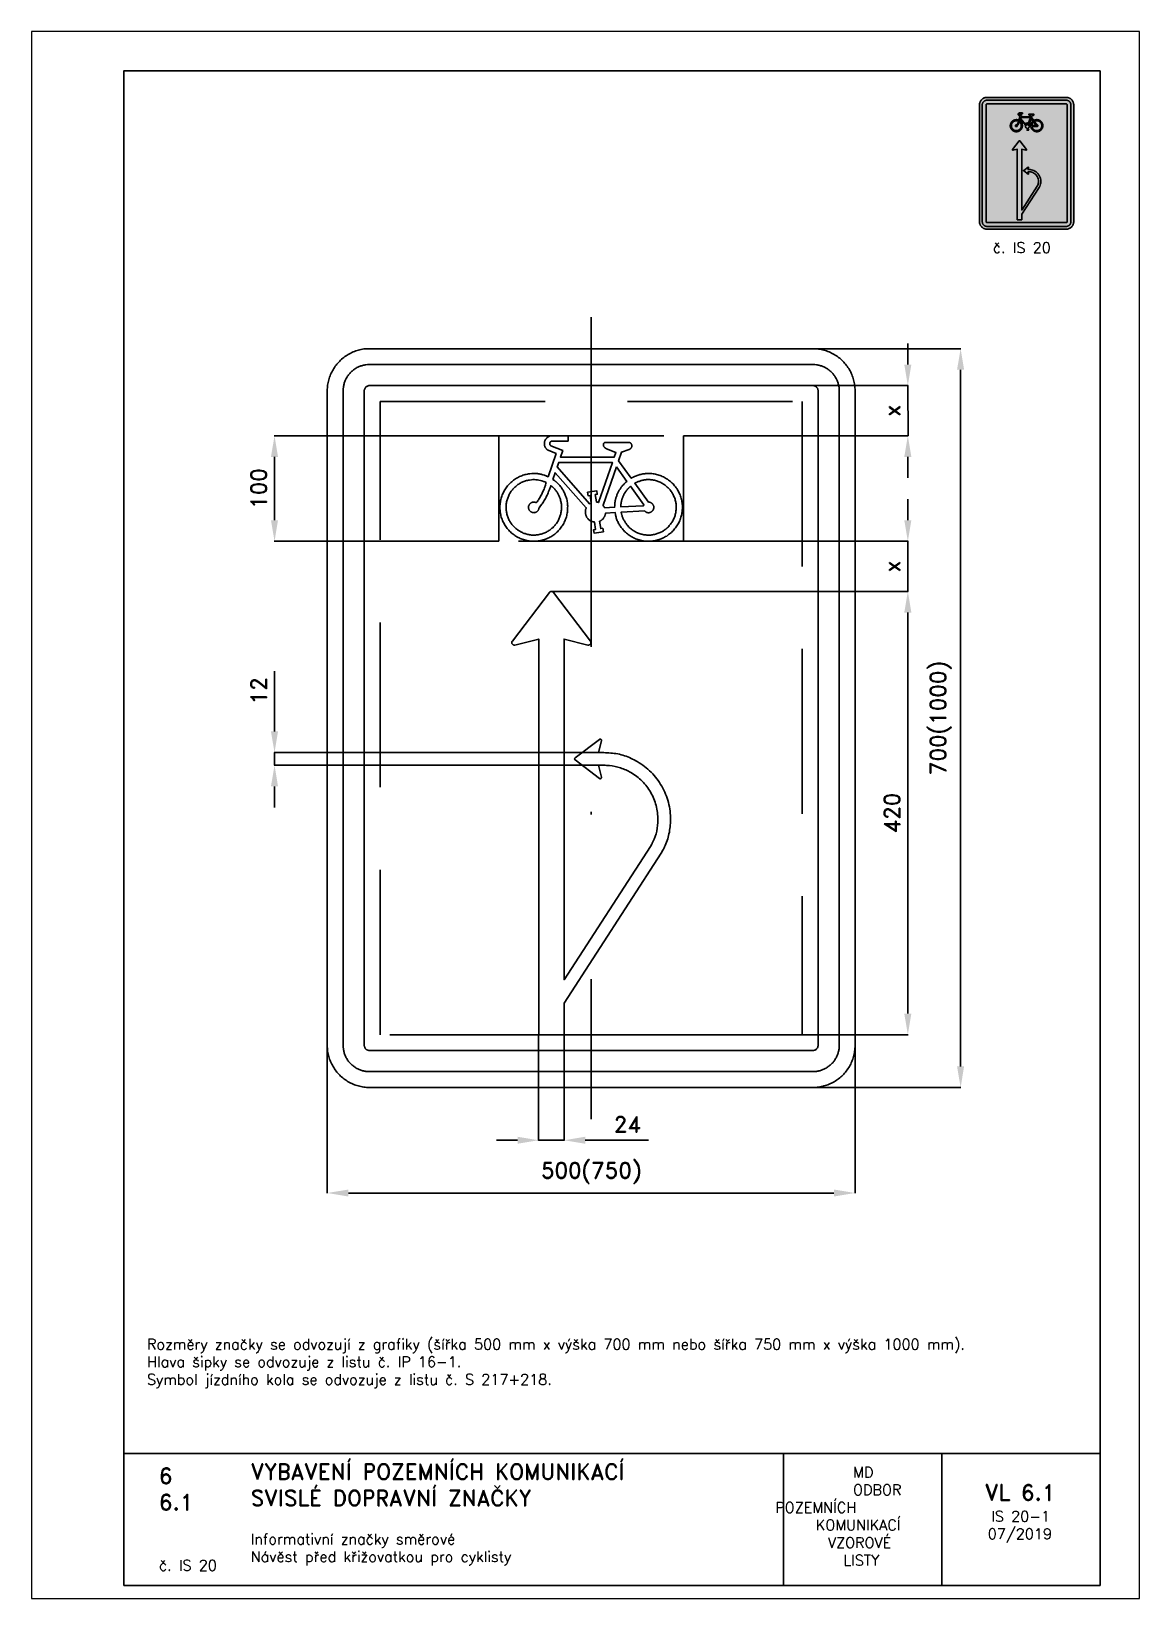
# Paper-space layout 'IS 20-1' of a CAD drawing. Header units: millimetres. Extents: x 0 to 210, y 0 to 297.
# The model-space entities are those that its viewports show. They can reach past a viewport. Long polylines and large blocks are cut down to what shows.
import ezdxf

# ---------------------------------------------------------------- set-up
doc = ezdxf.new("R2010")
doc.units = ezdxf.units.MM
doc.header["$LTSCALE"] = 5
doc.linetypes.add('ČERCHOVANÁX2', pattern=[2, 1, -0.5, 0, -0.5])
doc.linetypes.add('ČÁRKOVANÁX2', pattern=[1.5, 1, -0.5])
for name, color, linetype in [('Kóty', 2, 'Continuous'), ('Rozpiska', 7, 'Continuous'), ('Značka', 7, 'Continuous')]:
    doc.layers.add(name, color=color, linetype=linetype)
doc.layers.add('Rámeček', color=6, linetype='Continuous', plot=False)
doc.styles.get("Standard").update_dxf_attribs({"font": 'romand.shx', "height": 15})
doc.dimstyles.get("Standard").update_dxf_attribs({"dimtxt": 15, "dimasz": 20, "dimexe": 0.18, "dimexo": 0.0625, "dimgap": 7.5, "dimtad": 1, "dimdec": 0, "dimzin": 0, "dimdsep": 46, "dimtxsty": 'Standard', "dimcen": 0.09, "dimadec": 0, "dimazin": 0, "dimtfac": 1, "dimtdec": 0, "dimtofl": 0, "dimtmove": 0, "dimatfit": 3, "dimfxl": 1, "dimtolj": 1, "dimtzin": 0, "dimarcsym": 0})

psp = doc.layouts.new('IS 20-1')

# ---------------------------------------------------------------- texts
at = {"layer": 'Rozpiska', "color": 7, "attachment_point": 1}
for s, width, gutter_width, heights, insert, char_height in [('\\pi3.61905;č. IS 20', 20, 125, [0], (178.57, 257), 2), ('{\\C256;Rozměry značky se odvozují z grafiky (šířka 500 mm x výška 700 mm nebo šířka 750 mm x výška 1000 mm). \\H2.19048x; \\H0.45652x;\\P}Hlava šipky se odvozuje z listu č. IP 16-1.{\\H1.60317x; }\\PSymbol jízdního kola se odvozuje z listu č. S 217+218.{\\H1.63228x; }', 175.5179, 100, [0], (21.91, 49.21), 2), ('6', 149.0422, 100, [0], (24.17, 24.77), 3), ('{\\C6;VYBAVENÍ POZEMNÍCH KOMUNIKACÍ\\P}SVISLÉ DOPRAVNÍ ZNAČKY{\\H1.34524x; }', 149.0422, 100, [0], (41.56, 25.56), 3), ('\\pi14.7414;{\\C6;MD\\P\\pi2.36044;}ODBOR POZEMNÍCH{\\H1.57143x; }\\P\\pi7.69378;KOMUNIKACÍ{\\H1.5x; }\\P\\pi9.97949;{\\C6;VZOROVÉ\\H1.47619x; \\H0.67742x;\\P\\pi12.93187;LISTY\\H1.26984x; }', 33.1018, 100, [0], (140.95, 24.95), 2), ('\\pi1.03113;{\\H1.5x;\\C6;VL 6.1\\P\\pi2.22157;\\H0.66667x;IS 20-1\\H1.66666x; \\H0.6x;\\P\\pi1.5549;07/2019\\H1.80159x; }', 16.0623, 100, [0], (179.66, 21.61), 2), ('6.1', 149.0422, 100, [0], (24.17, 19.78), 3), ('{\\C6;Informativní značky směrové\\P}Návěst před křižovatkou pro cyklisty{\\H1.83333x; }', 149.0422, 100, [0], (41.56, 12.29), 2), ('{\\C6;č. IS 20}', 18.3305, 100, [2.67], (24.18, 7.3), 2)]:
    psp.add_mtext_dynamic_manual_height_columns(s, width=width, gutter_width=gutter_width, heights=heights, dxfattribs=dict(at, insert=insert, char_height=char_height))

msp = doc.modelspace()

# ---------------------------------------------------------------- blocks, each defined once
blk = doc.blocks.new('*D1')
at = {"layer": 'Defpoints', "color": 0, "transparency": 16777216}
for p in [(474.2, 743.5), (580.4, 743.5), (367.9, 696)]:
    blk.add_point(p, dxfattribs=at)
at = {"layer": 'Kóty', "color": 0, "lineweight": -2, "transparency": 16777216}
for p, q in [((580.4, 763.5), (580.4, 783.5)), ((474.3, 743.5), (580.6, 743.5)), ((367.9, 696), (580.6, 696)), ((580.4, 676), (580.4, 656))]:
    blk.add_line(p, q, dxfattribs=at)
at = {"layer": 'Kóty', "color": 0, "transparency": 16777216}
for points in [[(577, 763.5), (583.7, 763.5), (580.4, 743.5)], [(577, 676), (583.7, 676), (580.4, 696)]]:
    blk.add_solid(points, dxfattribs=at)
at = {"layer": 'Kóty', "color": 0, "transparency": 16777216, "insert": (565.4, 719.7), "char_height": 15, "attachment_point": 5, "rotation": 90}
blk.add_mtext('\\A1;x', dxfattribs=at)
blk = doc.blocks.new('*D2')
at = {"layer": 'Defpoints', "color": 0, "transparency": 16777216}
for p in [(367.9, 596), (580.4, 596), (242.7, 548.5)]:
    blk.add_point(p, dxfattribs=at)
at = {"layer": 'Kóty', "color": 0, "lineweight": -2, "transparency": 16777216}
for p, q in [((580.4, 616), (580.4, 636)), ((367.9, 596), (580.6, 596)), ((242.7, 548.5), (580.6, 548.5)), ((580.4, 528.5), (580.4, 508.5))]:
    blk.add_line(p, q, dxfattribs=at)
at = {"layer": 'Kóty', "color": 0, "transparency": 16777216}
for points in [[(577, 616), (583.7, 616), (580.4, 596)], [(577, 528.5), (583.7, 528.5), (580.4, 548.5)]]:
    blk.add_solid(points, dxfattribs=at)
at = {"layer": 'Kóty', "color": 0, "transparency": 16777216, "insert": (565.4, 572.2), "char_height": 15, "attachment_point": 5, "rotation": 90}
blk.add_mtext('\\A1;x', dxfattribs=at)
blk = doc.blocks.new('*D3')
at = {"layer": 'Defpoints', "color": 0, "transparency": 16777216}
for p in [(230.6, 128.5), (254.7, 128.5), (254.7, 28.5)]:
    blk.add_point(p, dxfattribs=at)
at = {"layer": 'Kóty', "color": 0, "lineweight": -2, "transparency": 16777216}
for p, q in [((230.6, 128.4), (230.6, 28.3)), ((254.7, 128.4), (254.7, 28.3)), ((210.6, 28.5), (190.6, 28.5)), ((274.7, 28.5), (334.7, 28.5))]:
    blk.add_line(p, q, dxfattribs=at)
at = {"layer": 'Kóty', "color": 0, "transparency": 16777216}
for points in [[(210.6, 31.8), (210.6, 25.2), (230.6, 28.5)], [(274.7, 31.8), (274.7, 25.2), (254.7, 28.5)]]:
    blk.add_solid(points, dxfattribs=at)
at = {"layer": 'Kóty', "color": 0, "transparency": 16777216, "insert": (314.7, 43.5), "char_height": 15, "attachment_point": 5}
blk.add_mtext('\\A1;24', dxfattribs=at)
blk = doc.blocks.new('*D4')
at = {"layer": 'Defpoints', "color": 0, "transparency": 16777216}
for p in [(-19.6, 395.8), (287.3, 395.8), (287.3, 383.8)]:
    blk.add_point(p, dxfattribs=at)
at = {"layer": 'Kóty', "color": 0, "lineweight": -2, "transparency": 16777216}
for p, q in [((-19.6, 415.8), (-19.6, 472.9)), ((287.2, 395.8), (-19.8, 395.8)), ((287.2, 383.8), (-19.8, 383.8)), ((-19.6, 363.8), (-19.6, 343.8))]:
    blk.add_line(p, q, dxfattribs=at)
at = {"layer": 'Kóty', "color": 0, "transparency": 16777216}
for points in [[(-23, 415.8), (-16.3, 415.8), (-19.6, 395.8)], [(-23, 363.8), (-16.3, 363.8), (-19.6, 383.8)]]:
    blk.add_solid(points, dxfattribs=at)
at = {"layer": 'Kóty', "color": 0, "transparency": 16777216, "insert": (-34.6, 454.3), "char_height": 15, "attachment_point": 5, "rotation": 90}
blk.add_mtext('\\A1;12', dxfattribs=at)
blk = doc.blocks.new('*D5')
at = {"layer": 'Defpoints', "color": 0, "transparency": 16777216}
for p in [(30.4, 149.7), (530.4, 149.7), (530.4, -21.5)]:
    blk.add_point(p, dxfattribs=at)
at = {"layer": 'Kóty', "color": 0, "lineweight": -2, "transparency": 16777216}
for p, q in [((30.4, 149.7), (30.4, -21.7)), ((530.4, 149.7), (530.4, -21.7)), ((50.4, -21.5), (510.4, -21.5))]:
    blk.add_line(p, q, dxfattribs=at)
at = {"layer": 'Kóty', "color": 0, "transparency": 16777216}
for points in [[(50.4, -18.2), (50.4, -24.8), (30.4, -21.5)], [(510.4, -18.2), (510.4, -24.8), (530.4, -21.5)]]:
    blk.add_solid(points, dxfattribs=at)
at = {"layer": 'Kóty', "color": 0, "transparency": 16777216, "insert": (280.4, -2.6), "char_height": 15, "attachment_point": 5}
blk.add_mtext('\\A1;500(750)', dxfattribs=at)
blk = doc.blocks.new('*D6')
at = {"layer": 'Defpoints', "color": 0, "transparency": 16777216}
for p in [(490.4, 778.5), (490.4, 78.5), (630.4, 78.5)]:
    blk.add_point(p, dxfattribs=at)
at = {"layer": 'Kóty', "color": 0, "lineweight": -2, "transparency": 16777216}
for p, q in [((490.4, 778.5), (630.6, 778.5)), ((630.4, 758.5), (630.4, 98.5)), ((490.4, 78.5), (630.6, 78.5))]:
    blk.add_line(p, q, dxfattribs=at)
at = {"layer": 'Kóty', "color": 0, "transparency": 16777216}
for points in [[(627, 758.5), (633.7, 758.5), (630.4, 778.5)], [(627, 98.5), (633.7, 98.5), (630.4, 78.5)]]:
    blk.add_solid(points, dxfattribs=at)
at = {"layer": 'Kóty', "color": 0, "transparency": 16777216, "insert": (611.4, 428.5), "char_height": 15, "attachment_point": 5, "rotation": 90}
blk.add_mtext('\\A1;700(1000)', dxfattribs=at)
blk = doc.blocks.new('*D7')
at = {"layer": 'Defpoints', "color": 0, "transparency": 16777216}
for p in [(-19.6, 696), (192.9, 696), (192.9, 596)]:
    blk.add_point(p, dxfattribs=at)
at = {"layer": 'Kóty', "color": 0, "lineweight": -2, "transparency": 16777216}
for p, q in [((192.8, 696), (-19.8, 696)), ((-19.6, 616), (-19.6, 676)), ((192.8, 596), (-19.8, 596))]:
    blk.add_line(p, q, dxfattribs=at)
at = {"layer": 'Kóty', "color": 0, "transparency": 16777216}
for points in [[(-23, 676), (-16.3, 676), (-19.6, 696)], [(-23, 616), (-16.3, 616), (-19.6, 596)]]:
    blk.add_solid(points, dxfattribs=at)
at = {"layer": 'Kóty', "color": 0, "transparency": 16777216, "insert": (-34.6, 646), "char_height": 15, "attachment_point": 5, "rotation": 90}
blk.add_mtext('\\A1;100', dxfattribs=at)
blk = doc.blocks.new('*D8')
at = {"layer": 'Defpoints', "color": 0, "transparency": 16777216}
for p in [(242.6, 548.5), (580.4, 548.5), (254.7, 128.5)]:
    blk.add_point(p, dxfattribs=at)
at = {"layer": 'Kóty', "color": 0, "lineweight": -2, "transparency": 16777216}
for p, q in [((242.6, 548.5), (580.6, 548.5)), ((580.4, 148.5), (580.4, 528.5)), ((254.7, 128.5), (580.6, 128.5))]:
    blk.add_line(p, q, dxfattribs=at)
at = {"layer": 'Kóty', "color": 0, "transparency": 16777216}
for points in [[(577, 528.5), (583.7, 528.5), (580.4, 548.5)], [(577, 148.5), (583.7, 148.5), (580.4, 128.5)]]:
    blk.add_solid(points, dxfattribs=at)
at = {"layer": 'Kóty', "color": 0, "transparency": 16777216, "insert": (565.4, 338.5), "char_height": 15, "attachment_point": 5, "rotation": 90}
blk.add_mtext('\\A1;420', dxfattribs=at)

# ---------------------------------------------------------------- dimensions: what is measured, and where the dimension line sits
at = {"layer": 'Kóty'}
for base, p1, p2, text, picture, middle in [((580.4, 743.5), (367.9, 696), (474.2, 743.5), 'x', '*D1', (565.4, 719.7)), ((630.4, 78.5), (490.4, 778.5), (490.4, 78.5), '700(1000)', '*D6', (611.4, 428.5)), ((580.4, 596), (242.7, 548.5), (367.9, 596), 'x', '*D2', (565.4, 572.2))]:
    dim = msp.add_linear_dim(base=base, p1=p1, p2=p2, angle=90, text=text, dimstyle='Standard', dxfattribs=at)
    dim.commit()
    dim.dimension.update_dxf_attribs({"geometry": picture, "text_midpoint": middle})
for base, p1, p2, picture, middle in [((-19.6, 696), (192.9, 596), (192.9, 696), '*D7', (-34.6, 646)), ((580.4, 548.5), (254.7, 128.5), (242.6, 548.5), '*D8', (565.4, 338.5)), ((-19.6, 395.8), (287.3, 383.8), (287.3, 395.8), '*D4', (-34.6, 454.3))]:
    dim = msp.add_linear_dim(base=base, p1=p1, p2=p2, angle=90, dimstyle='Standard', dxfattribs=at)
    dim.commit()
    dim.dimension.update_dxf_attribs({"geometry": picture, "text_midpoint": middle})
dim = msp.add_linear_dim(base=(530.4, -21.5), p1=(30.4, 149.7), p2=(530.4, 149.7), text='500(750)', dimstyle='Standard', dxfattribs=at)
dim.commit()
dim.dimension.update_dxf_attribs({"geometry": '*D5', "text_midpoint": (280.4, -2.6)})
dim = msp.add_linear_dim(base=(254.7, 28.5), p1=(230.6, 128.5), p2=(254.7, 128.5), dimstyle='Standard', dxfattribs=at)
dim.commit()
dim.dimension.update_dxf_attribs({"geometry": '*D3', "text_midpoint": (314.7, 43.5)})

# ---------------------------------------------------------------- linework, layer by layer
at = {"layer": 'Kóty'}
for points in [[(580.6, 696), (580.4, 743.5)], [(580.4, 548.4), (580.4, 596)], [(-19.6, 383.8), (-19.6, 395.8)], [(230.6, 28.5), (254.7, 28.5)]]:
    msp.add_lwpolyline(points, dxfattribs=at)
at = {"layer": 'Značka', "color": 6, "linetype": 'ČERCHOVANÁX2', "lineweight": 25, "ltscale": 2.5}
msp.add_line((280.4, 808.5), (280.4, 48.5), dxfattribs=at)
at = {"layer": 'Značka', "color": 3}
for points in [[(70.4, 78.5), (70.2, 78.5), (70.1, 78.5, -0.03218), (64.9, 78.9, -0.035444), (59.8, 79.9, -0.036266), (54.9, 81.6, -0.034419), (50.3, 83.9, -0.033723), (46, 86.8, -0.034085), (42.1, 90.2, -0.034206), (38.7, 94.1, -0.03423), (35.8, 98.4, -0.034045), (33.5, 103, -0.033416), (31.8, 107.9, -0.034129), (30.7, 113, -0.036747), (30.4, 118.2), (30.4, 118.3), (30.4, 118.5), (30.4, 738.5), (30.4, 738.7), (30.4, 738.8, -0.032179), (30.7, 744, -0.035443), (31.8, 749.1, -0.03627), (33.5, 754, -0.034417), (35.8, 758.6, -0.033721), (38.7, 762.9, -0.03408), (42.1, 766.8, -0.034215), (46, 770.2, -0.034224), (50.3, 773.1, -0.034046), (54.9, 775.4, -0.033405), (59.8, 777.1, -0.034129), (64.9, 778.2, -0.036741), (70.1, 778.5), (70.2, 778.5), (70.4, 778.5), (490.4, 778.5), (490.5, 778.5), (490.7, 778.5, -0.032179), (495.9, 778.1, -0.035443), (500.9, 777.1, -0.036259), (505.8, 775.4, -0.034409), (510.5, 773.1, -0.033719), (514.8, 770.2, -0.034073), (518.7, 766.8, -0.034214), (522.1, 762.9, -0.034226), (525, 758.6, -0.03405), (527.3, 754, -0.033407), (529, 749.1, -0.034128), (530, 744, -0.036741), (530.4, 738.8), (530.4, 738.7), (530.4, 738.5), (530.4, 118.5), (530.4, 118.3), (530.4, 118.2, -0.032179), (530, 113, -0.035442), (529, 107.9, -0.03626), (527.3, 103, -0.034413), (525, 98.4, -0.033721), (522.1, 94.1, -0.034079), (518.7, 90.2, -0.03421), (514.8, 86.8, -0.034233), (510.5, 83.9, -0.034047), (505.8, 81.6, -0.033414), (500.9, 79.9, -0.034126), (495.9, 78.8, -0.036745), (490.7, 78.5), (490.5, 78.5), (490.4, 78.5), (70.4, 78.5)], [(70.4, 93.5), (70.3, 93.5), (70.2, 93.5, -0.03218), (67, 93.7, -0.035443), (63.8, 94.4, -0.036267), (60.7, 95.4, -0.034421), (57.8, 96.9, -0.033722), (55.1, 98.7, -0.034087), (52.7, 100.8, -0.034208), (50.6, 103.2, -0.034231), (48.8, 105.9, -0.03404), (47.3, 108.8, -0.033412), (46.3, 111.9, -0.034124), (45.6, 115.1, -0.036741), (45.4, 118.3), (45.4, 118.4), (45.4, 118.5), (45.4, 738.5), (45.4, 738.6), (45.4, 738.7, -0.032179), (45.6, 741.9, -0.035446), (46.3, 745.1, -0.036266), (47.3, 748.2, -0.034408), (48.8, 751.1, -0.033722), (50.6, 753.7, -0.034097), (52.7, 756.2, -0.034183), (55.1, 758.3, -0.034227), (57.8, 760.1, -0.034028), (60.7, 761.6, -0.033409), (63.8, 762.6, -0.034138), (67, 763.3, -0.036736), (70.2, 763.5), (70.3, 763.5), (70.4, 763.5), (490.4, 763.5), (490.5, 763.5), (490.6, 763.5, -0.032198), (493.8, 763.3, -0.035437), (497, 762.6, -0.036248), (500, 761.6, -0.0344), (502.9, 760.1, -0.033726), (505.6, 758.3, -0.03409), (508.1, 756.2, -0.034192), (510.2, 753.7, -0.034225), (512, 751.1, -0.034034), (513.4, 748.2, -0.033413), (514.5, 745.1, -0.034141), (515.2, 741.9, -0.036734), (515.4, 738.7), (515.4, 738.6), (515.4, 738.5), (515.4, 118.5), (515.4, 118.4), (515.4, 118.3, -0.032198), (515.2, 115.1, -0.035432), (514.5, 111.9, -0.036247), (513.5, 108.8, -0.034407), (512, 105.9, -0.033723), (510.2, 103.2, -0.034079), (508.1, 100.8, -0.034215), (505.6, 98.7, -0.034228), (502.9, 96.9, -0.034052), (500, 95.4, -0.033418), (497, 94.4, -0.034129), (493.8, 93.7, -0.036743), (490.6, 93.5), (490.5, 93.5), (490.4, 93.5), (70.4, 93.5)], [(70.4, 113.5), (490.4, 113.5), (490.4, 113.5), (490.4, 113.5), (491.1, 113.5, 0.035458), (491.7, 113.7, 0.036277), (492.3, 113.9), (492.9, 114.2), (493.4, 114.5), (493.9, 115), (494.3, 115.4), (494.7, 116), (495, 116.6), (495.2, 117.2), (495.3, 117.8), (495.4, 118.5), (495.4, 118.5), (495.4, 118.5), (495.4, 738.5), (495.4, 738.5), (495.4, 738.5, 0.032279), (495.3, 739.2, 0.035412), (495.2, 739.8, 0.036204), (495, 740.4, 0.034382), (494.7, 741, 0.03369), (494.3, 741.5, 0.034129), (493.9, 742, 0.03425), (493.4, 742.5, 0.034301), (492.9, 742.8, 0.034032), (492.3, 743.1, 0.033364), (491.7, 743.3, 0.034117), (491.1, 743.5, 0.036723), (490.4, 743.5), (490.4, 743.5), (490.4, 743.5), (70.4, 743.5), (70.4, 743.5), (70.3, 743.5), (69.7, 743.5), (69.1, 743.3), (68.4, 743.1), (67.9, 742.8), (67.3, 742.5), (66.8, 742), (66.4, 741.5), (66.1, 741), (65.8, 740.4, 0.033409), (65.6, 739.8, 0.034186), (65.4, 739.2, 0.036746), (65.4, 738.5), (65.4, 738.5), (65.4, 738.5), (65.4, 118.5), (65.4, 118.5), (65.4, 118.5, 0.032179), (65.4, 117.8, 0.035441), (65.6, 117.2, 0.036259), (65.8, 116.6, 0.034427), (66.1, 116, 0.033732), (66.4, 115.4, 0.034077), (66.8, 115, 0.034187), (67.3, 114.5, 0.03423), (67.9, 114.2, 0.03405), (68.4, 113.9, 0.03342), (69.1, 113.7, 0.034122), (69.7, 113.5, 0.036743), (70.3, 113.5), (70.4, 113.5), (70.4, 113.5)], [(316.2, 689.7), (316.3, 689.7), (316.5, 689.7), (316.5, 689.7), (316.6, 689.7), (316.7, 689.6), (316.8, 689.6), (317, 689.5), (317.1, 689.5), (317.2, 689.4), (317.4, 689.3), (317.5, 689.2), (317.6, 689.1), (317.8, 689), (317.9, 688.9), (318.1, 688.7), (318.2, 688.6), (318.3, 688.4), (318.4, 688.2), (318.5, 688.1), (318.6, 687.9), (318.7, 687.7), (318.8, 687.5), (318.9, 687.3), (318.9, 687.2), (318.9, 687), (319, 686.8), (319, 686.6, -0.014268), (319, 686.4, -0.01921), (318.9, 686.1, -0.023319), (318.9, 685.8, -0.023735), (318.8, 685.6, -0.020654), (318.7, 685.3), (318.6, 685.1), (318.5, 684.8), (318.4, 684.6), (318.2, 684.4), (318.1, 684.2), (317.9, 684), (317.8, 683.9), (317.6, 683.7), (317.4, 683.6), (317.3, 683.5), (317.1, 683.4), (317, 683.3), (316.9, 683.3), (316.9, 683.2), (316.7, 683.2), (316.5, 683.1), (309.1, 680.3), (306.3, 672.3), (318.3, 655.7), (318.4, 655.7), (318.5, 655.8), (318.8, 656), (319.1, 656.1), (319.5, 656.3), (319.9, 656.6), (320.3, 656.8), (320.7, 657), (321.1, 657.2), (321.5, 657.4, -0.015498), (323.2, 658.1, -0.016396), (324.9, 658.7, -0.016368), (326.6, 659.2, -0.015353), (328.4, 659.6, -0.015699), (330.2, 659.9, -0.017238), (332, 660.1, -0.015787), (333.8, 660.2, -0.011302), (335.6, 660.2, -0.014098), (337.9, 660.1, -0.019844), (340.2, 659.8, -0.021484), (342.4, 659.4, -0.019135), (344.6, 658.7, -0.019036), (346.7, 658, -0.021235), (348.8, 657, -0.019761), (350.8, 655.9, -0.014444), (352.7, 654.7, -0.014467), (354.5, 653.4, -0.019686), (356.3, 651.9, -0.021242), (357.9, 650.3, -0.01912), (359.4, 648.6, -0.019033), (360.8, 646.8, -0.020919), (362.1, 644.9, -0.019566), (363.2, 643, -0.014861), (364.1, 640.9, -0.014851), (365, 638.8, -0.019519), (365.7, 636.6, -0.020878), (366.2, 634.4, -0.019034), (366.6, 632.2, -0.01902), (366.8, 629.9, -0.020851), (366.8, 627.6, -0.019542), (366.7, 625.4, -0.015033), (366.4, 623.1, -0.015044), (366, 620.9, -0.019538), (365.4, 618.7, -0.020826), (364.7, 616.5, -0.018996), (363.8, 614.4, -0.018983), (362.7, 612.4, -0.020824), (361.5, 610.5, -0.019545), (360.2, 608.7, -0.015034), (358.7, 606.9, -0.015037), (357.2, 605.2, -0.019538), (355.5, 603.7, -0.020819), (353.7, 602.3, -0.019042), (351.9, 601, -0.019047), (349.9, 599.8, -0.020831), (347.9, 598.9, -0.019524), (345.7, 598, -0.015033), (343.6, 597.3, -0.015009), (341.4, 596.8, -0.019543), (339.1, 596.3, -0.020837), (336.9, 596.1, -0.019012), (334.6, 596, -0.019035), (332.3, 596.1, -0.020871), (330.1, 596.4, -0.019634), (327.9, 596.8, -0.015102), (325.7, 597.4, -0.015116), (323.5, 598.1, -0.019589), (321.4, 598.9, -0.020866), (319.4, 599.9, -0.018887), (317.4, 601.1, -0.018863), (315.5, 602.4, -0.020674), (313.8, 603.8, -0.019135), (312.1, 605.4, -0.0142), (310.6, 607, -0.011523), (309.4, 608.4, -0.015636), (308.3, 609.9, -0.017063), (307.3, 611.4, -0.015836), (306.3, 613, -0.016338), (305.5, 614.6, -0.01879), (304.8, 616.3, -0.017365), (304.2, 618, -0.012038), (303.8, 619.7), (303.6, 620.2), (303.5, 620.6), (303.5, 621), (303.4, 621.3), (303.4, 621.4), (303.3, 621.5), (303, 623.3), (294, 622.8), (293.9, 622.3), (293.8, 621.8), (293.8, 621.7), (293.8, 621.6, -0.01205), (293.7, 621.2, -0.012088), (293.6, 620.9, -0.014815), (293.4, 620.4, -0.014177), (293.2, 619.9, -0.014663), (293, 619.5, -0.015918), (292.8, 619, -0.014167), (292.5, 618.6), (292.2, 618.2), (291.9, 617.8), (291.6, 617.4), (291.3, 617), (290.9, 616.6), (290.5, 616.3), (290.1, 616), (289.8, 615.8), (289.5, 615.6), (289.4, 615.5), (289.3, 615.5), (288.8, 615.2), (288.4, 615), (289.5, 608), (291.4, 608.3), (291.9, 605), (283.3, 603.6), (282.7, 606.9), (284.6, 607.2), (283.4, 614.2), (283, 614.3), (282.6, 614.4), (282.5, 614.4), (282.4, 614.4), (282, 614.5), (281.7, 614.6), (281.3, 614.7), (280.8, 614.9), (280.4, 615), (280, 615.2), (279.6, 615.5), (279.2, 615.7), (278.8, 616), (278.3, 616.4), (277.9, 616.7), (277.5, 617.1), (277.1, 617.6), (276.8, 618), (276.4, 618.5), (276.1, 619), (275.9, 619.5), (275.6, 620, -0.017673), (275.4, 620.5, -0.015889), (275.3, 621, -0.015762), (275.1, 621.6, -0.017326), (275, 622.1, -0.015913), (274.9, 622.7, -0.011574), (274.9, 623.3, -0.009338), (274.9, 623.7, -0.012835), (274.9, 624.2, -0.014325), (274.9, 624.6, -0.013778), (274.9, 625.1, -0.013677), (275, 625.5, -0.014148), (275.1, 626, -0.011935), (275.2, 626.3, -0.012864), (275.3, 626.7), (275.3, 626.7), (275.4, 626.8), (275.5, 627.2), (275.7, 627.7), (246.2, 661), (244.1, 654.6), (245.5, 653.6), (245.6, 653.5), (245.6, 653.5), (245.9, 653.2), (246.2, 653), (246.5, 652.7), (246.9, 652.5, -0.015273), (248.2, 651.3, -0.016127), (249.5, 650, -0.016075), (250.7, 648.7, -0.015108), (251.8, 647.3, -0.015463), (252.8, 645.8, -0.016992), (253.7, 644.3, -0.015544), (254.6, 642.7, -0.011075), (255.3, 641.1, -0.013835), (256.2, 639, -0.019525), (256.9, 636.9, -0.021156), (257.5, 634.7, -0.018798), (257.8, 632.5, -0.018742), (258.1, 630.3, -0.020862), (258.1, 628.1, -0.019394), (258, 625.9, -0.014243), (257.8, 623.6, -0.014238), (257.4, 621.4, -0.01936), (256.9, 619.3, -0.020835), (256.2, 617.1, -0.018765), (255.4, 615.1, -0.018704), (254.4, 613, -0.0206), (253.3, 611.1, -0.019241), (252, 609.3, -0.014652), (250.6, 607.5, -0.014639), (249.1, 605.9, -0.019217), (247.5, 604.3, -0.020542), (245.8, 602.8, -0.018713), (244, 601.5, -0.018656), (242.1, 600.3, -0.020506), (240.2, 599.3, -0.019229), (238.1, 598.4, -0.014793), (236, 597.7, -0.014746), (233.9, 597, -0.019228), (231.7, 596.5, -0.020471), (229.5, 596.2, -0.018688), (227.2, 596, -0.018704), (225, 596, -0.020491), (222.8, 596.2, -0.019214), (220.6, 596.5, -0.014807), (218.4, 597, -0.014785), (216.2, 597.6, -0.019235), (214.1, 598.3, -0.020491), (212.1, 599.2, -0.018682), (210.1, 600.2, -0.018718), (208.2, 601.4, -0.020526), (206.4, 602.7, -0.019208), (204.7, 604.1, -0.014787), (203.1, 605.7, -0.014812), (201.6, 607.3, -0.019218), (200.2, 609.1, -0.020474), (198.9, 610.9, -0.01869), (197.8, 612.8, -0.018685), (196.8, 614.8, -0.020476), (195.9, 616.9, -0.019202), (195.2, 619, -0.014791), (194.7, 621.2, -0.014775), (194.3, 623.4, -0.019214), (194, 625.6, -0.020487), (193.9, 627.8, -0.018667), (193.9, 630.1, -0.018682), (194.2, 632.3, -0.020514), (194.5, 634.5, -0.019208), (195.1, 636.7, -0.014778), (195.8, 638.8, -0.014801), (196.6, 640.9, -0.019204), (197.5, 642.9, -0.020487), (198.6, 644.9, -0.018702), (199.8, 646.7, -0.018692), (201.2, 648.5, -0.020534), (202.7, 650.2, -0.019263), (204.3, 651.7, -0.014859), (206, 653.2, -0.014882), (207.8, 654.5, -0.019271), (209.6, 655.7, -0.020482), (211.6, 656.8, -0.018552), (213.6, 657.7, -0.018537), (215.7, 658.5, -0.020285), (217.8, 659.2, -0.01881), (220, 659.6, -0.01396), (222.2, 660), (224, 660.1, -0.015341), (225.8, 660.2, -0.016783), (227.6, 660.2, -0.015544), (229.4, 660.1, -0.015994), (231.2, 659.9, -0.01843), (232.9, 659.5, -0.017093), (234.6, 659), (236.3, 658.5), (236.7, 658.3), (237.2, 658.2), (237.5, 658), (237.8, 657.9), (237.9, 657.9), (238, 657.8), (239.6, 657.1), (247.1, 679.1), (239.6, 682.2), (239.3, 682.4), (239, 682.6), (238.9, 682.7), (238.8, 682.7), (238.6, 682.9), (238.4, 683.1), (238.1, 683.4), (237.9, 683.6), (237.7, 683.9), (237.4, 684.2), (237.2, 684.5), (237, 684.8), (236.8, 685.2), (236.6, 685.7), (236.5, 686.1), (236.3, 686.5), (236.2, 687, -0.018461), (236.1, 687.4, -0.017136), (236.1, 687.9, -0.012533), (236.1, 688.3, -0.012434), (236.1, 688.8, -0.017042), (236.1, 689.3, -0.018508), (236.1, 689.7, -0.016696), (236.2, 690.2, -0.016696), (236.3, 690.6, -0.018351), (236.5, 691.1), (236.6, 691.5), (236.8, 691.9), (237.1, 692.3), (237.3, 692.7), (237.6, 693.1), (237.9, 693.4), (238.2, 693.8), (238.5, 694.1), (238.8, 694.4), (239.2, 694.7), (239.5, 694.9), (239.8, 695.1), (240.2, 695.3), (240.5, 695.4), (240.8, 695.6), (241.2, 695.7), (241.5, 695.8), (241.9, 695.9), (242, 695.9), (242.1, 695.9), (242.1, 695.9), (242.2, 695.9), (242.2, 695.9), (242.3, 695.9), (242.6, 696), (258.5, 696), (258.5, 691), (243.3, 691), (243.2, 691), (243.1, 691), (243.1, 691), (243, 691), (242.9, 690.9), (242.8, 690.9), (242.7, 690.9), (242.6, 690.8), (242.5, 690.8), (242.4, 690.7), (242.3, 690.7), (242.2, 690.6), (242.1, 690.5), (242, 690.4), (241.8, 690.3), (241.7, 690.2), (241.6, 690.1), (241.6, 690), (241.5, 689.9), (241.4, 689.7), (241.3, 689.6), (241.3, 689.5), (241.2, 689.3), (241.2, 689.2), (241.1, 689), (241.1, 688.9, 0.016657), (241.1, 688.7, 0.012493), (241.1, 688.6), (241.1, 688.4), (241.1, 688.3), (241.1, 688.1), (241.2, 688), (241.2, 687.9), (241.2, 687.7), (241.3, 687.6), (241.4, 687.4), (241.4, 687.3), (241.5, 687.2), (241.5, 687.1), (241.6, 687), (241.7, 686.9), (241.8, 686.9), (241.8, 686.8), (241.9, 686.7), (241.9, 686.7), (241.9, 686.7), (242, 686.6), (242.1, 686.5), (253.4, 682), (251.3, 675.8), (302.3, 675.8), (303.8, 680), (294.9, 683.7), (294.7, 683.8), (294.5, 683.9), (294.5, 683.9), (294.4, 683.9), (294.3, 684), (294.1, 684.1), (293.9, 684.2), (293.8, 684.4), (293.6, 684.5), (293.4, 684.7), (293.2, 684.8), (293.1, 685), (292.9, 685.2), (292.7, 685.4), (292.5, 685.7), (292.4, 685.9), (292.2, 686.2), (292.1, 686.4), (292, 686.7), (292, 687), (291.9, 687.1), (291.9, 687.3), (291.9, 687.4), (291.9, 687.6, -0.017036), (291.9, 687.7, -0.01993), (291.9, 687.9, -0.020213), (291.9, 688, -0.017402), (291.9, 688.2), (292, 688.3), (292, 688.5), (292.1, 688.6), (292.2, 688.7), (292.3, 688.9), (292.4, 689), (292.5, 689.1), (292.6, 689.2), (292.7, 689.3), (292.8, 689.4), (292.9, 689.4), (293, 689.5), (293.1, 689.6), (293.2, 689.6), (293.3, 689.7), (293.5, 689.7), (293.5, 689.7), (293.5, 689.7), (293.5, 689.7), (293.6, 689.7), (293.6, 689.7), (293.6, 689.7), (293.7, 689.7), (293.7, 689.7), (316.2, 689.7)], [(231, 627.6), (230.9, 627.3), (230.9, 627), (230.9, 627), (230.9, 626.9), (230.8, 626.7), (230.7, 626.5), (230.6, 626.2), (230.5, 626), (230.4, 625.7), (230.2, 625.5), (230.1, 625.2), (229.9, 625), (229.7, 624.7), (229.4, 624.5), (229.2, 624.3), (228.9, 624), (228.6, 623.8), (228.3, 623.7), (227.9, 623.5), (227.6, 623.4), (227.3, 623.3), (226.9, 623.2), (226.6, 623.2), (226.2, 623.1), (225.9, 623.1), (225.5, 623.2), (225.2, 623.2), (224.8, 623.3), (224.5, 623.4), (224.1, 623.5), (223.8, 623.7), (223.5, 623.8), (223.2, 624), (222.9, 624.2), (222.6, 624.5), (222.4, 624.7), (222.2, 625), (221.9, 625.2), (221.7, 625.5), (221.6, 625.9), (221.4, 626.2), (221.3, 626.5), (221.2, 626.8), (221.1, 627.2), (221, 627.5, -0.019681), (221, 627.9, -0.020817), (221, 628.3, -0.018902), (221, 628.6, -0.018803), (221.1, 629, -0.020935), (221.1, 629.3, -0.019727), (221.2, 629.6), (221.4, 630), (221.5, 630.3), (221.7, 630.6), (221.8, 630.9), (222.1, 631.2), (222.3, 631.5), (222.5, 631.7), (222.8, 632), (223.1, 632.2), (223.4, 632.4), (223.7, 632.6), (224, 632.7), (224.3, 632.9), (224.7, 633), (225, 633), (225.4, 633.1), (225.7, 633.1), (226, 633.1), (226.3, 633.1), (226.6, 633.1), (226.9, 633.1), (227.1, 633), (227.4, 633), (227.6, 632.9), (227.8, 632.8), (227.9, 632.8), (227.9, 632.8), (228.2, 632.6), (228.4, 632.5), (229.1, 633.4), (229.7, 634.3), (229.8, 634.4), (229.9, 634.6), (230.4, 635.3), (230.9, 636), (231.4, 636.9), (232, 637.9), (232.5, 638.8), (233, 639.7), (233.5, 640.7), (234, 641.6), (234.4, 642.6), (234.9, 643.6), (235.3, 644.5), (235.7, 645.5), (236.1, 646.5), (236.5, 647.5), (236.7, 648.3), (237, 649.1), (237.1, 649.3), (237.1, 649.5), (237.4, 650.6), (237.7, 651.6), (236.4, 652.2), (236.4, 652.2), (236.3, 652.2), (236, 652.4), (235.8, 652.5), (235.4, 652.6), (235.1, 652.7), (233.7, 653.2), (232.3, 653.6), (230.9, 653.9), (229.5, 654.2), (228, 654.3), (226.6, 654.4), (225.1, 654.4), (223.7, 654.2), (221.9, 654, 0.019381), (220.1, 653.7, 0.020985), (218.3, 653.3, 0.018717), (216.6, 652.7, 0.018649), (214.9, 652, 0.020774), (213.3, 651.1, 0.019276), (211.8, 650.2, 0.014135), (210.3, 649.1, 0.014116), (208.9, 648, 0.019233), (207.5, 646.8, 0.020709), (206.3, 645.5, 0.018658), (205.1, 644.1, 0.018585), (204.1, 642.6, 0.020415), (203.1, 641, 0.019116), (202.3, 639.4, 0.014614), (201.6, 637.7, 0.014595), (201, 636, 0.019097), (200.5, 634.3, 0.020361), (200.1, 632.5, 0.018534), (199.9, 630.7, 0.018552), (199.7, 628.9, 0.020368), (199.8, 627.1, 0.019095), (199.9, 625.3, 0.014714), (200.2, 623.5, 0.014685), (200.6, 621.7, 0.019083), (201, 619.9, 0.020369), (201.7, 618.2, 0.018549), (202.4, 616.6, 0.018564), (203.3, 615, 0.02034), (204.2, 613.4, 0.019078), (205.3, 612, 0.014701), (206.5, 610.6, 0.01468), (207.7, 609.3, 0.019094), (209.1, 608, 0.020358), (210.5, 606.9, 0.018542), (212, 605.9, 0.018567), (213.6, 605, 0.020369), (215.2, 604.2, 0.019045), (216.9, 603.5, 0.014667), (218.6, 603, 0.014708), (220.4, 602.5, 0.019124), (222.1, 602.1, 0.020346), (223.9, 601.9, 0.018565), (225.8, 601.8, 0.018589), (227.6, 601.9, 0.020373), (229.4, 602.1, 0.019064), (231.2, 602.4, 0.01467), (232.9, 602.8, 0.014709), (234.7, 603.3, 0.019071), (236.4, 604, 0.02038), (238, 604.7, 0.018587), (239.6, 605.6, 0.018581), (241.1, 606.6, 0.020376), (242.6, 607.7, 0.019112), (243.9, 608.9, 0.0147), (245.2, 610.2, 0.014731), (246.4, 611.6, 0.019098), (247.5, 613, 0.020333), (248.5, 614.5, 0.018544), (249.4, 616.1, 0.018556), (250.2, 617.8, 0.020394), (250.8, 619.5, 0.019172), (251.3, 621.2, 0.014793), (251.7, 623, 0.014759), (252, 624.8, 0.019134), (252.2, 626.6, 0.02032), (252.3, 628.4, 0.018427), (252.2, 630.2, 0.018404), (252, 632, 0.020155), (251.7, 633.8, 0.018672), (251.2, 635.5, 0.013896), (250.6, 637.3, 0.011256), (250.1, 638.6, 0.015303), (249.5, 639.9, 0.016653), (248.8, 641.2, 0.015426), (248, 642.5, 0.015866), (247.2, 643.7, 0.018234), (246.3, 644.8, 0.017036), (245.4, 645.9), (244.3, 646.9), (244.1, 647.2), (243.8, 647.4), (243.6, 647.6), (243.4, 647.8), (243.3, 647.8), (243.2, 647.9), (242.1, 648.8), (241.8, 647.7), (241.4, 646.5), (241.3, 646.3), (241.2, 646.1), (240.9, 645.2), (240.6, 644.3), (240.1, 643.1), (239.7, 642), (239.2, 640.9), (238.7, 639.8), (238.1, 638.7), (237.6, 637.7), (237, 636.6), (236.4, 635.6), (235.8, 634.5), (235.2, 633.5), (234.5, 632.5), (233.9, 631.5), (233.3, 630.7), (232.7, 629.9), (232.6, 629.7), (232.4, 629.5), (231.7, 628.6), (231, 627.6)], [(304.3, 666.5), (314.2, 652.8), (313.2, 651.9), (313.1, 651.8), (313.1, 651.8), (312.9, 651.6), (312.6, 651.4), (312.4, 651.2), (312.1, 650.9, 0.01218), (311.2, 649.9, 0.012757), (310.2, 648.9, 0.012681), (309.3, 647.8, 0.011866), (308.5, 646.7, 0.01199), (307.7, 645.5, 0.013162), (307, 644.3, 0.011819), (306.3, 643.1, 0.007998), (305.7, 641.8, 0.008056), (305.1, 640.6, 0.012081), (304.6, 639.2, 0.013641), (304.1, 637.9, 0.012858), (303.7, 636.6, 0.012679), (303.4, 635.2, 0.013288), (303.1, 633.8, 0.011264), (302.9, 632.7, 0.012083), (302.8, 631.6), (302.8, 631.3), (302.8, 631.1), (302.7, 629.7), (302.6, 628.3), (293.1, 627.8), (293.1, 627.9), (293, 628), (292.7, 628.5), (292.5, 629), (292.1, 629.4), (291.8, 629.9), (291.7, 630), (291.6, 630.1), (304.3, 666.5)], [(334.6, 633.1), (334.9, 633.1), (335.2, 633.1), (335.2, 633.1), (335.3, 633.1), (335.5, 633.1), (335.7, 633), (336, 633), (336.3, 632.9), (336.5, 632.8), (336.8, 632.7), (337.1, 632.5), (337.3, 632.4), (337.6, 632.2), (337.9, 632), (338.2, 631.7), (338.4, 631.5), (338.6, 631.2), (338.8, 630.9), (339, 630.6), (339.2, 630.3), (339.3, 630, -0.019669), (339.5, 629.7, -0.02134), (339.6, 629.3, -0.019168), (339.6, 629, -0.019047), (339.7, 628.6, -0.021005), (339.7, 628.3, -0.019693), (339.7, 627.9, -0.014997), (339.7, 627.6, -0.015049), (339.6, 627.2, -0.019534), (339.5, 626.9, -0.020905), (339.4, 626.5, -0.019017), (339.3, 626.2, -0.019055), (339.2, 625.9, -0.020866), (339, 625.5, -0.019508), (338.8, 625.3), (338.6, 625), (338.3, 624.7, -0.019586), (338.1, 624.4, -0.021008), (337.8, 624.2), (337.5, 624), (337.2, 623.8), (336.9, 623.6), (336.6, 623.5), (336.3, 623.4), (335.9, 623.3), (335.6, 623.2), (335.2, 623.1), (334.9, 623.1), (334.5, 623.1), (334.2, 623.1), (333.8, 623.2), (333.5, 623.3), (333.2, 623.3), (332.9, 623.4), (332.7, 623.5), (332.4, 623.7), (332.2, 623.8), (331.9, 624), (331.7, 624.1), (331.6, 624.2), (331.5, 624.3), (331.5, 624.3), (331.3, 624.5), (331.1, 624.7), (308.9, 623.6), (309.2, 622.1), (309.5, 620.7), (309.6, 620.4), (309.7, 620.1, 0.012757), (310.1, 619, 0.0128), (310.5, 617.9, 0.015805), (311.1, 616.6, 0.015283), (311.8, 615.3, 0.015793), (312.5, 614, 0.017171), (313.4, 612.8, 0.015607), (314.3, 611.6, 0.011207), (315.3, 610.5, 0.013979), (316.5, 609.2, 0.019642), (317.9, 607.9, 0.02131), (319.3, 606.8, 0.019), (320.9, 605.8, 0.018934), (322.5, 604.9, 0.021043), (324.2, 604.1, 0.019584), (325.9, 603.4, 0.014307), (327.6, 602.9, 0.014288), (329.4, 602.4, 0.019532), (331.2, 602.1, 0.021038), (333.1, 601.9, 0.018962), (334.9, 601.9, 0.018851), (336.8, 601.9, 0.020752), (338.6, 602.2, 0.019424), (340.4, 602.5, 0.014796), (342.2, 603, 0.014772), (343.9, 603.6, 0.019389), (345.6, 604.3, 0.020662), (347.3, 605.1, 0.018817), (348.9, 606, 0.018872), (350.4, 607.1, 0.020683), (351.8, 608.2, 0.019398), (353.2, 609.5, 0.014873), (354.4, 610.8, 0.014894), (355.6, 612.3, 0.019364), (356.7, 613.8, 0.020702), (357.6, 615.3, 0.01891), (358.5, 617, 0.018896), (359.2, 618.7, 0.020684), (359.8, 620.4, 0.019358), (360.3, 622.2, 0.014859), (360.6, 624, 0.014853), (360.8, 625.8, 0.019359), (361, 627.7, 0.020667), (361, 629.5, 0.018895), (360.8, 631.4, 0.018886), (360.5, 633.2, 0.020679), (360.1, 635, 0.019349), (359.5, 636.7, 0.014918), (358.8, 638.4, 0.014894), (358.1, 640.1, 0.01937), (357.2, 641.7, 0.020673), (356.2, 643.3, 0.018826), (355.1, 644.8, 0.018846), (353.9, 646.1, 0.020738), (352.5, 647.4, 0.01946), (351.1, 648.6, 0.015), (349.6, 649.7, 0.014953), (348.1, 650.7, 0.019455), (346.5, 651.6, 0.020668), (344.8, 652.4, 0.018719), (343.1, 653, 0.018647), (341.3, 653.6, 0.02047), (339.5, 654, 0.01897), (337.7, 654.2, 0.014104), (335.9, 654.4, 0.011392), (334.4, 654.4, 0.015529), (332.9, 654.4, 0.016961), (331.4, 654.2, 0.015733), (330, 654, 0.016119), (328.5, 653.7, 0.018567), (327.1, 653.3, 0.017232), (325.7, 652.8, 0.012281), (324.4, 652.3), (324, 652.1), (323.7, 652), (323.4, 651.8), (323.2, 651.7), (323.1, 651.7), (323, 651.6), (321.7, 651), (334.6, 633.1)], [(330.3, 630.5), (330.3, 630.5), (330.3, 630.4), (330.2, 630.3), (330.1, 630.1), (330, 629.9), (330, 629.7), (330, 629.7), (329.9, 629.6), (308.5, 628.6), (308.5, 629.7), (308.6, 630.8), (308.6, 631), (308.6, 631.2, -0.009732), (308.8, 632.1, -0.009718), (308.9, 633, -0.011993), (309.1, 634.1, -0.01155), (309.4, 635.1, -0.011831), (309.7, 636.2, -0.012751), (310.1, 637.3, -0.011429), (310.5, 638.3, -0.007702), (311, 639.3, -0.007804), (311.4, 640.3, -0.011605), (312, 641.3, -0.013215), (312.5, 642.3, -0.012472), (313.1, 643.2, -0.01237), (313.8, 644.1, -0.012954), (314.5, 644.9, -0.010914), (315.1, 645.6, -0.011749), (315.7, 646.3), (315.9, 646.4), (316, 646.6), (316.8, 647.3), (317.6, 648.1), (330.3, 630.5)]]:
    msp.add_lwpolyline(points, format="xyb", dxfattribs=at)
at = {"layer": 'Značka', "color": 6, "linetype": 'ČÁRKOVANÁX2', "ltscale": 1.25}
for points in [[(80.4, 128.5), (80.4, 728.5), (480.4, 728.5), (480.4, 128.5), (80.4, 128.5)], [(192.9, 596), (192.9, 696), (367.9, 696), (367.9, 596), (192.9, 596)]]:
    msp.add_lwpolyline(points, dxfattribs=at)
at = {"layer": 'Značka', "color": 3}
msp.add_lwpolyline([(279.4, 639.5), (280.5, 632.5), (280.4, 632.4), (280.3, 632.4), (280, 632.2), (279.7, 632.1), (279.4, 631.9), (279.1, 631.7), (279, 631.6), (278.9, 631.6), (248.1, 666.4), (249.6, 670.8), (300.5, 670.8), (287.3, 632.9), (287.2, 632.9), (287.1, 632.9), (286.8, 633), (286.4, 633.1), (286, 633.2), (285.6, 633.2), (285.5, 633.3), (285.4, 633.3), (284.3, 640.3), (286.2, 640.6), (285.6, 643.9), (277, 642.5), (277.5, 639.2), (279.4, 639.5)], dxfattribs=at)
msp.add_lwpolyline([(336.5, 306.7), (254.7, 180.5), (254.7, 503.3), (277.2, 497.7), (277.3, 497.7), (277.4, 497.7, 0.05248), (277.9, 497.6, 0.052592), (278.3, 497.7, 0.065502), (278.9, 497.9, 0.065466), (279.4, 498.3, 0.065315), (279.7, 498.7, 0.065228), (280, 499.2, 0.064863), (280.1, 499.8, 0.06371), (280.1, 500.4, 0.052683), (280, 500.9, 0.057497), (279.8, 501.3), (279.7, 501.4), (279.6, 501.5), (244.6, 547.6), (244.5, 547.6), (244.4, 547.7, 0.049002), (244.1, 548, 0.04911), (243.7, 548.2, 0.061142), (243.2, 548.4, 0.061353), (242.7, 548.5, 0.061013), (242.1, 548.4, 0.059456), (241.6, 548.2, 0.04915), (241.2, 548, 0.053626), (240.9, 547.7), (240.8, 547.6), (240.8, 547.6), (205.7, 501.5), (205.6, 501.4), (205.6, 501.3, 0.052552), (205.3, 500.9, 0.052704), (205.2, 500.4, 0.06556), (205.2, 499.8, 0.065397), (205.3, 499.2, 0.065306), (205.6, 498.7, 0.065231), (206, 498.3, 0.064802), (206.5, 497.9, 0.063664), (207, 497.7, 0.052598), (207.5, 497.6, 0.057504), (207.9, 497.7), (208.1, 497.7), (208.2, 497.7), (230.7, 503.3), (230.7, 128.5), (254.7, 128.5), (254.7, 158.5), (346.8, 300.5), (348.4, 303.4, 0.010772), (349.9, 306.4, 0.055934), (354.1, 318.9, 0.056182), (355.5, 332.1, 0.069823), (353.6, 348.6, 0.070026), (347.2, 363.9, 0.069739), (337.2, 377.2, 0.068008), (324, 387.2, 0.056141), (311.9, 392.8, 0.06125), (298.9, 395.4, 0.012264), (295.6, 395.6, 0.004083), (292.3, 395.8), (287.3, 395.8), (290.1, 407), (290.1, 407.1), (290.1, 407.1, 0.052487), (290.1, 407.4, 0.052789), (290.1, 407.6, 0.065468), (290, 407.9, 0.065278), (289.8, 408.1, 0.065304), (289.6, 408.3, 0.065276), (289.3, 408.4, 0.064943), (289, 408.5, 0.063566), (288.7, 408.5, 0.052725), (288.5, 408.4, 0.057671), (288.3, 408.3), (288.2, 408.3), (288.2, 408.3), (265.1, 390.7), (265.1, 390.7), (265.1, 390.6, 0.049002), (264.9, 390.5, 0.049049), (264.8, 390.3, 0.061165), (264.7, 390, 0.061265), (264.7, 389.8, 0.061026), (264.7, 389.5, 0.059507), (264.8, 389.2, 0.049207), (264.9, 389, 0.053727), (265.1, 388.9), (265.1, 388.8), (265.1, 388.8), (288.2, 371.3), (288.2, 371.2), (288.3, 371.2, 0.052577), (288.5, 371.1, 0.052674), (288.7, 371, 0.065616), (289, 371, 0.065461), (289.3, 371.1, 0.065351), (289.6, 371.2, 0.065194), (289.8, 371.4, 0.064914), (290, 371.7, 0.063862), (290.1, 371.9, 0.052801), (290.1, 372.2, 0.057383), (290.1, 372.4), (290.1, 372.5), (290.1, 372.5), (287.3, 383.8), (292.3, 383.8, -0.003576), (295, 383.7, -0.010774), (297.7, 383.5, -0.055936), (308.2, 381.3, -0.056186), (318, 376.8, -0.069823), (328.7, 368.7, -0.070025), (336.8, 358, -0.06974), (341.9, 345.6, -0.068007), (343.5, 332.2, -0.056143), (342.5, 321.5, -0.061249), (338.9, 311.3, -0.012274), (337.7, 308.9)], format="xyb", close=True, dxfattribs=at)

msp.set_redraw_order([(e.dxf.handle, doc.entitydb.next_handle()) for e in msp.query("TEXT MTEXT ATTDEF DIMENSION ARC_DIMENSION")])  # texts and dimensions are drawn at this point

# ---------------------------------------------------------------- hatches: boundary and pattern name
at = {"layer": 'Značka'}
h = psp.add_hatch(color=50, dxfattribs=at)
h.dxf.hatch_style = 1
edge = h.paths.add_edge_path()
edge.add_line((181.08, 259.5), (181.07, 259.5))
edge.add_line((181.07, 259.5), (181.07, 259.5))
edge.add_arc((181.07, 260.94), 1.44, 262.3068, 269.6795, ccw=False)
edge.add_arc((181.06, 260.81), 1.31, 254.2024, 262.322, ccw=False)
edge.add_arc((181.02, 260.79), 1.28, 247.1672, 255.4752, ccw=False)
edge.add_arc((181.05, 260.85), 1.35, 239.2875, 247.1726, ccw=False)
edge.add_arc((181.04, 260.88), 1.37, 232.4425, 240.1682, ccw=False)
edge.add_arc((181.03, 260.87), 1.36, 224.6355, 232.4441, ccw=False)
edge.add_arc((181.02, 260.88), 1.35, 217.5715, 225.408, ccw=False)
edge.add_arc((181.02, 260.88), 1.35, 209.7446, 217.5865, ccw=False)
edge.add_arc((181.01, 260.9), 1.36, 202.6846, 210.4841, ccw=False)
edge.add_arc((181.04, 260.91), 1.39, 195.0349, 202.6906, ccw=False)
edge.add_arc((181.01, 260.92), 1.36, 188.0107, 195.8294, ccw=False)
edge.add_arc((180.91, 260.91), 1.26, 179.6143, 188.0323, ccw=False)
edge.add_line((179.65, 260.92), (179.65, 260.92))
edge.add_line((179.65, 260.92), (179.65, 260.93))
edge.add_line((179.65, 260.93), (179.65, 283.06))
edge.add_line((179.65, 283.06), (179.65, 283.07))
edge.add_line((179.65, 283.07), (179.65, 283.07))
edge.add_arc((181.09, 283.07), 1.44, 172.3046, 179.6771, ccw=False)
edge.add_arc((180.96, 283.08), 1.31, 164.199, 172.3185, ccw=False)
edge.add_arc((180.94, 283.12), 1.28, 157.1728, 165.4817, ccw=False)
edge.add_arc((181, 283.09), 1.35, 149.2899, 157.1745, ccw=False)
edge.add_arc((181.03, 283.1), 1.37, 142.438, 150.1635, ccw=False)
edge.add_arc((181.02, 283.11), 1.36, 134.6336, 142.441, ccw=False)
edge.add_arc((181.03, 283.12), 1.35, 127.5757, 135.4141, ccw=False)
edge.add_arc((181.03, 283.12), 1.35, 119.7453, 127.5858, ccw=False)
edge.add_arc((181.05, 283.13), 1.36, 112.68, 120.4798, ccw=False)
edge.add_arc((181.06, 283.1), 1.39, 105.0383, 112.6914, ccw=False)
edge.add_arc((181.07, 283.13), 1.36, 98.0112, 105.8298, ccw=False)
edge.add_arc((181.06, 283.23), 1.26, 89.6146, 98.0312, ccw=False)
edge.add_line((181.07, 284.49), (181.07, 284.49))
edge.add_line((181.07, 284.49), (181.08, 284.49))
edge.add_line((181.08, 284.49), (196.07, 284.49))
edge.add_line((196.07, 284.49), (196.08, 284.49))
edge.add_line((196.08, 284.49), (196.08, 284.49))
edge.add_arc((196.08, 283.05), 1.44, 82.3046, 89.6771, ccw=False)
edge.add_arc((196.09, 283.18), 1.31, 74.199, 82.3185, ccw=False)
edge.add_arc((196.13, 283.2), 1.28, 67.1741, 75.4805, ccw=False)
edge.add_arc((196.1, 283.14), 1.35, 59.2908, 67.1736, ccw=False)
edge.add_arc((196.11, 283.11), 1.37, 52.4383, 60.1632, ccw=False)
edge.add_arc((196.12, 283.12), 1.36, 44.6343, 52.4403, ccw=False)
edge.add_arc((196.13, 283.11), 1.35, 37.5757, 45.414, ccw=False)
edge.add_arc((196.13, 283.11), 1.35, 29.7451, 37.586, ccw=False)
edge.add_arc((196.14, 283.09), 1.36, 22.6796, 30.4802, ccw=False)
edge.add_arc((196.11, 283.08), 1.39, 15.0382, 22.6916, ccw=False)
edge.add_arc((196.14, 283.07), 1.36, 8.0113, 15.8297, ccw=False)
edge.add_arc((196.24, 283.08), 1.26, -0.3854, 8.0313, ccw=False)
edge.add_line((197.5, 283.07), (197.5, 283.07))
edge.add_line((197.5, 283.07), (197.5, 283.06))
edge.add_line((197.5, 283.06), (197.5, 260.93))
edge.add_line((197.5, 260.93), (197.5, 260.92))
edge.add_line((197.5, 260.92), (197.5, 260.92))
edge.add_arc((196.06, 260.92), 1.44, 352.3046, 359.677, ccw=False)
edge.add_arc((196.19, 260.91), 1.31, 344.1987, 352.318, ccw=False)
edge.add_arc((196.21, 260.87), 1.28, 337.173, 345.4795, ccw=False)
edge.add_arc((196.15, 260.9), 1.35, 329.2903, 337.1741, ccw=False)
edge.add_arc((196.12, 260.89), 1.37, 322.4386, 330.1641, ccw=False)
edge.add_arc((196.13, 260.88), 1.36, 314.638, 322.4454, ccw=False)
edge.add_arc((196.12, 260.87), 1.35, 307.5754, 315.4127, ccw=False)
edge.add_arc((196.12, 260.87), 1.35, 299.7379, 307.5803, ccw=False)
edge.add_arc((196.1, 260.86), 1.36, 292.6855, 300.4854, ccw=False)
edge.add_arc((196.09, 260.89), 1.39, 285.0399, 292.6949, ccw=False)
edge.add_arc((196.08, 260.86), 1.36, 278.0103, 285.8283, ccw=False)
edge.add_arc((196.09, 260.76), 1.26, 269.6095, 278.0271, ccw=False)
edge.add_line((196.08, 259.5), (196.08, 259.5))
edge.add_line((196.08, 259.5), (196.07, 259.5))
edge.add_line((196.07, 259.5), (181.08, 259.5))
h = psp.add_hatch(color=249, dxfattribs=at)
h.dxf.hatch_style = 1
edge = h.paths.add_edge_path(flags=16)
edge.add_line((181.08, 260.75), (196.07, 260.75))
edge.add_line((196.07, 260.75), (196.07, 260.75))
edge.add_line((196.07, 260.75), (196.07, 260.75))
edge.add_line((196.07, 260.75), (196.1, 260.75))
edge.add_arc((196.07, 260.91), 0.163, 277.6823, 285.8052)
edge.add_arc((196.08, 260.91), 0.16, 284.5174, 292.8278)
edge.add_line((196.14, 260.76), (196.16, 260.77))
edge.add_line((196.16, 260.77), (196.18, 260.79))
edge.add_line((196.18, 260.79), (196.2, 260.8))
edge.add_line((196.2, 260.8), (196.21, 260.82))
edge.add_line((196.21, 260.82), (196.23, 260.84))
edge.add_line((196.23, 260.84), (196.24, 260.86))
edge.add_line((196.24, 260.86), (196.24, 260.88))
edge.add_line((196.24, 260.88), (196.25, 260.9))
edge.add_line((196.25, 260.9), (196.25, 260.93))
edge.add_line((196.25, 260.93), (196.25, 260.93))
edge.add_line((196.25, 260.93), (196.25, 260.93))
edge.add_line((196.25, 260.93), (196.25, 283.06))
edge.add_line((196.25, 283.06), (196.25, 283.06))
edge.add_line((196.25, 283.06), (196.25, 283.06))
edge.add_arc((196.07, 283.06), 0.179, 0.2871, 7.6824)
edge.add_arc((196.09, 283.06), 0.163, 7.7049, 15.8173)
edge.add_arc((196.09, 283.07), 0.16, 14.5676, 22.8613)
edge.add_arc((196.08, 283.07), 0.168, 22.7851, 30.6617)
edge.add_arc((196.08, 283.07), 0.172, 29.88, 37.5982)
edge.add_arc((196.08, 283.07), 0.17, 37.4596, 45.2784)
edge.add_arc((196.08, 283.07), 0.169, 44.6415, 52.4878)
edge.add_arc((196.08, 283.07), 0.169, 52.4054, 60.2635)
edge.add_arc((196.08, 283.07), 0.17, 59.5367, 67.3332)
edge.add_arc((196.07, 283.07), 0.174, 67.2965, 74.9401)
edge.add_arc((196.07, 283.07), 0.17, 74.1578, 81.9738)
edge.add_arc((196.07, 283.08), 0.158, 81.9855, 90.3981)
edge.add_line((196.07, 283.24), (196.07, 283.24))
edge.add_line((196.07, 283.24), (196.07, 283.24))
edge.add_line((196.07, 283.24), (181.08, 283.24))
edge.add_line((181.08, 283.24), (181.08, 283.24))
edge.add_line((181.08, 283.24), (181.08, 283.24))
edge.add_line((181.08, 283.24), (181.05, 283.24))
edge.add_line((181.05, 283.24), (181.03, 283.23))
edge.add_line((181.03, 283.23), (181.01, 283.23))
edge.add_line((181.01, 283.23), (180.99, 283.22))
edge.add_line((180.99, 283.22), (180.97, 283.2))
edge.add_line((180.97, 283.2), (180.95, 283.19))
edge.add_line((180.95, 283.19), (180.94, 283.17))
edge.add_line((180.94, 283.17), (180.92, 283.15))
edge.add_line((180.92, 283.15), (180.91, 283.13))
edge.add_arc((181.07, 283.06), 0.174, 157.2914, 164.9452)
edge.add_arc((181.07, 283.06), 0.169, 164.15, 171.9816)
edge.add_arc((181.06, 283.06), 0.157, 171.9829, 180.4008)
edge.add_line((180.9, 283.06), (180.9, 283.06))
edge.add_line((180.9, 283.06), (180.9, 283.06))
edge.add_line((180.9, 283.06), (180.9, 260.93))
edge.add_line((180.9, 260.93), (180.9, 260.93))
edge.add_line((180.9, 260.93), (180.9, 260.93))
edge.add_arc((181.08, 260.93), 0.18, 180.301, 187.6734)
edge.add_arc((181.06, 260.93), 0.163, 187.6925, 195.8116)
edge.add_arc((181.06, 260.92), 0.16, 194.5726, 202.879)
edge.add_arc((181.07, 260.92), 0.168, 202.768, 210.655)
edge.add_arc((181.07, 260.92), 0.172, 209.8801, 217.6079)
edge.add_arc((181.07, 260.92), 0.17, 217.5066, 225.3134)
edge.add_arc((181.07, 260.92), 0.169, 224.6354, 232.4674)
edge.add_arc((181.07, 260.92), 0.169, 232.4209, 240.2628)
edge.add_arc((181.07, 260.92), 0.17, 239.4791, 247.2798)
edge.add_arc((181.08, 260.92), 0.173, 247.3319, 254.9883)
edge.add_arc((181.08, 260.92), 0.17, 254.1572, 261.9744)
edge.add_arc((181.08, 260.91), 0.157, 261.9833, 270.4003)
edge.add_line((181.08, 260.75), (181.08, 260.75))
edge.add_line((181.08, 260.75), (181.08, 260.75))
edge = h.paths.add_edge_path()
edge.add_line((181.08, 260.04), (181.07, 260.04))
edge.add_line((181.07, 260.04), (181.07, 260.04))
edge.add_arc((181.08, 260.93), 0.898, 262.3071, 269.6796, ccw=False)
edge.add_arc((181.06, 260.85), 0.817, 254.2038, 262.3233, ccw=False)
edge.add_arc((181.04, 260.84), 0.798, 247.167, 255.4752, ccw=False)
edge.add_arc((181.06, 260.88), 0.841, 239.2881, 247.1736, ccw=False)
edge.add_arc((181.06, 260.9), 0.858, 232.4383, 240.1639, ccw=False)
edge.add_arc((181.05, 260.89), 0.849, 224.6449, 232.4539, ccw=False)
edge.add_arc((181.04, 260.9), 0.846, 217.5626, 225.3994, ccw=False)
edge.add_arc((181.04, 260.9), 0.845, 209.7445, 217.5866, ccw=False)
edge.add_arc((181.04, 260.91), 0.849, 202.6833, 210.4816, ccw=False)
edge.add_arc((181.05, 260.92), 0.866, 195.0438, 202.6984, ccw=False)
edge.add_arc((181.03, 260.92), 0.849, 188.0111, 195.8288, ccw=False)
edge.add_arc((180.97, 260.92), 0.787, 179.6039, 188.0205, ccw=False)
edge.add_line((180.19, 260.92), (180.19, 260.92))
edge.add_line((180.19, 260.92), (180.19, 260.93))
edge.add_line((180.19, 260.93), (180.19, 283.06))
edge.add_line((180.19, 283.06), (180.19, 283.07))
edge.add_line((180.19, 283.07), (180.19, 283.07))
edge.add_arc((181.08, 283.06), 0.898, 172.309, 179.6813, ccw=False)
edge.add_arc((181, 283.08), 0.817, 164.207, 172.3271, ccw=False)
edge.add_arc((180.99, 283.1), 0.798, 157.1705, 165.4784, ccw=False)
edge.add_arc((181.03, 283.08), 0.841, 149.288, 157.1706, ccw=False)
edge.add_arc((181.05, 283.08), 0.858, 142.4324, 150.158, ccw=False)
edge.add_arc((181.04, 283.09), 0.848, 134.6503, 142.4618, ccw=False)
edge.add_arc((181.05, 283.1), 0.846, 127.5666, 135.3978, ccw=False)
edge.add_arc((181.05, 283.1), 0.845, 119.7449, 127.5861, ccw=False)
edge.add_arc((181.06, 283.1), 0.85, 112.6831, 120.4787, ccw=False)
edge.add_arc((181.07, 283.09), 0.867, 105.0442, 112.698, ccw=False)
edge.add_arc((181.07, 283.11), 0.849, 98.0092, 105.83, ccw=False)
edge.add_arc((181.07, 283.17), 0.787, 89.6039, 98.0195, ccw=False)
edge.add_line((181.07, 283.95), (181.07, 283.95))
edge.add_line((181.07, 283.95), (181.08, 283.95))
edge.add_line((181.08, 283.95), (196.07, 283.95))
edge.add_line((196.07, 283.95), (196.08, 283.95))
edge.add_line((196.08, 283.95), (196.08, 283.95))
edge.add_arc((196.07, 283.06), 0.898, 82.3068, 89.6834, ccw=False)
edge.add_arc((196.09, 283.14), 0.817, 74.208, 82.3261, ccw=False)
edge.add_arc((196.11, 283.15), 0.798, 67.1725, 75.4764, ccw=False)
edge.add_arc((196.09, 283.11), 0.841, 59.2889, 67.1696, ccw=False)
edge.add_arc((196.09, 283.09), 0.858, 52.432, 60.1585, ccw=False)
edge.add_arc((196.1, 283.1), 0.849, 44.6511, 52.461, ccw=False)
edge.add_arc((196.11, 283.09), 0.846, 37.5656, 45.3988, ccw=False)
edge.add_arc((196.11, 283.09), 0.845, 29.7452, 37.5858, ccw=False)
edge.add_arc((196.11, 283.08), 0.85, 22.6824, 30.4794, ccw=False)
edge.add_arc((196.1, 283.07), 0.866, 15.0437, 22.6985, ccw=False)
edge.add_arc((196.12, 283.07), 0.849, 8.0089, 15.8303, ccw=False)
edge.add_arc((196.18, 283.07), 0.787, -0.3958, 8.0193, ccw=False)
edge.add_line((196.96, 283.07), (196.96, 283.07))
edge.add_line((196.96, 283.07), (196.96, 283.06))
edge.add_line((196.96, 283.06), (196.96, 260.93))
edge.add_line((196.96, 260.93), (196.96, 260.92))
edge.add_line((196.96, 260.92), (196.96, 260.92))
edge.add_arc((196.07, 260.93), 0.898, 352.3069, 359.6836, ccw=False)
edge.add_arc((196.15, 260.91), 0.817, 344.2063, 352.3235, ccw=False)
edge.add_arc((196.16, 260.89), 0.798, 337.1728, 345.4762, ccw=False)
edge.add_arc((196.12, 260.91), 0.841, 329.2864, 337.1689, ccw=False)
edge.add_arc((196.1, 260.91), 0.858, 322.4372, 330.163, ccw=False)
edge.add_arc((196.11, 260.9), 0.849, 314.6477, 322.455, ccw=False)
edge.add_arc((196.1, 260.89), 0.846, 307.571, 315.4093, ccw=False)
edge.add_arc((196.1, 260.89), 0.845, 299.7375, 307.5788, ccw=False)
edge.add_arc((196.09, 260.89), 0.849, 292.6882, 300.4894, ccw=False)
edge.add_arc((196.08, 260.9), 0.866, 285.0364, 292.6924, ccw=False)
edge.add_arc((196.08, 260.88), 0.849, 278.0102, 285.829, ccw=False)
edge.add_arc((196.08, 260.82), 0.787, 269.6085, 278.0256, ccw=False)
edge.add_line((196.08, 260.04), (196.08, 260.04))
edge.add_line((196.08, 260.04), (196.07, 260.04))
edge.add_line((196.07, 260.04), (181.08, 260.04))
h = psp.add_hatch(color=249, dxfattribs=at)
h.dxf.hatch_style = 1
edge = h.paths.add_edge_path()
edge.add_line((189.85, 281.32), (189.86, 281.32))
edge.add_line((189.86, 281.32), (189.86, 281.32))
edge.add_line((189.86, 281.32), (189.87, 281.32))
edge.add_line((189.87, 281.32), (189.87, 281.32))
edge.add_line((189.87, 281.32), (189.87, 281.32))
edge.add_line((189.87, 281.32), (189.88, 281.32))
edge.add_line((189.88, 281.32), (189.88, 281.31))
edge.add_line((189.88, 281.31), (189.89, 281.31))
edge.add_line((189.89, 281.31), (189.89, 281.31))
edge.add_line((189.89, 281.31), (189.9, 281.31))
edge.add_line((189.9, 281.31), (189.9, 281.3))
edge.add_line((189.9, 281.3), (189.91, 281.3))
edge.add_line((189.91, 281.3), (189.91, 281.29))
edge.add_line((189.91, 281.29), (189.92, 281.29))
edge.add_line((189.92, 281.29), (189.92, 281.29))
edge.add_line((189.92, 281.29), (189.93, 281.28))
edge.add_line((189.93, 281.28), (189.93, 281.27))
edge.add_line((189.93, 281.27), (189.93, 281.27))
edge.add_line((189.93, 281.27), (189.94, 281.26))
edge.add_line((189.94, 281.26), (189.94, 281.26))
edge.add_line((189.94, 281.26), (189.94, 281.25))
edge.add_line((189.94, 281.25), (189.95, 281.24))
edge.add_line((189.95, 281.24), (189.95, 281.24))
edge.add_line((189.95, 281.24), (189.95, 281.23))
edge.add_line((189.95, 281.23), (189.95, 281.22))
edge.add_line((189.95, 281.22), (189.95, 281.21))
edge.add_line((189.95, 281.21), (189.95, 281.21))
edge.add_arc((189.83, 281.21), 0.125, -2.4986, 0.7712, ccw=False)
edge.add_arc((189.83, 281.21), 0.126, 353.3516, 357.7536, ccw=False)
edge.add_arc((189.85, 281.2), 0.104, 348.1794, 353.5228, ccw=False)
edge.add_arc((189.85, 281.2), 0.102, 343.1932, 348.6318, ccw=False)
edge.add_arc((189.84, 281.21), 0.117, 338.2638, 342.9967, ccw=False)
edge.add_line((189.94, 281.16), (189.94, 281.15))
edge.add_line((189.94, 281.15), (189.94, 281.15))
edge.add_line((189.94, 281.15), (189.93, 281.14))
edge.add_line((189.93, 281.14), (189.93, 281.13))
edge.add_line((189.93, 281.13), (189.92, 281.12))
edge.add_line((189.92, 281.12), (189.92, 281.12))
edge.add_line((189.92, 281.12), (189.91, 281.11))
edge.add_line((189.91, 281.11), (189.9, 281.11))
edge.add_line((189.9, 281.11), (189.9, 281.1))
edge.add_line((189.9, 281.1), (189.89, 281.1))
edge.add_line((189.89, 281.1), (189.89, 281.09))
edge.add_line((189.89, 281.09), (189.88, 281.09))
edge.add_line((189.88, 281.09), (189.88, 281.09))
edge.add_line((189.88, 281.09), (189.88, 281.09))
edge.add_line((189.88, 281.09), (189.87, 281.09))
edge.add_line((189.87, 281.09), (189.86, 281.08))
edge.add_line((189.86, 281.08), (189.6, 280.98))
edge.add_line((189.6, 280.98), (189.5, 280.7))
edge.add_line((189.5, 280.7), (189.93, 280.11))
edge.add_line((189.93, 280.11), (189.93, 280.11))
edge.add_line((189.93, 280.11), (189.93, 280.11))
edge.add_line((189.93, 280.11), (189.95, 280.12))
edge.add_line((189.95, 280.12), (189.96, 280.12))
edge.add_line((189.96, 280.12), (189.97, 280.13))
edge.add_line((189.97, 280.13), (189.99, 280.14))
edge.add_line((189.99, 280.14), (190, 280.14))
edge.add_line((190, 280.14), (190.01, 280.15))
edge.add_line((190.01, 280.15), (190.03, 280.16))
edge.add_line((190.03, 280.16), (190.04, 280.17))
edge.add_arc((190.49, 279.22), 1.04, 111.7051, 115.2567, ccw=False)
edge.add_arc((190.47, 279.28), 0.986, 107.9369, 111.6942, ccw=False)
edge.add_arc((190.48, 279.28), 0.988, 104.7086, 108.4596, ccw=False)
edge.add_arc((190.49, 279.21), 1.05, 101.1881, 104.7064, ccw=False)
edge.add_arc((190.5, 279.23), 1.04, 97.9835, 101.5813, ccw=False)
edge.add_arc((190.48, 279.32), 0.945, 94.0355, 97.9858, ccw=False)
edge.add_arc((190.5, 279.24), 1.03, 90.7379, 94.3559, ccw=False)
edge.add_arc((190.5, 278.83), 1.44, 88.1085, 90.6985, ccw=False)
edge.add_arc((190.51, 278.83), 1.44, 85.3096, 88.5404, ccw=False)
edge.add_arc((190.55, 279.24), 1.02, 80.7453, 85.2925, ccw=False)
edge.add_arc((190.56, 279.32), 0.944, 76.2137, 81.1368, ccw=False)
edge.add_arc((190.54, 279.21), 1.06, 71.8345, 76.2194, ccw=False)
edge.add_arc((190.54, 279.2), 1.07, 67.9584, 72.3207, ccw=False)
edge.add_arc((190.59, 279.3), 0.955, 63.1001, 67.9661, ccw=False)
edge.add_arc((190.56, 279.24), 1.03, 58.914, 63.4423, ccw=False)
edge.add_arc((190.36, 278.91), 1.41, 55.6052, 58.9153, ccw=False)
edge.add_arc((190.37, 278.91), 1.4, 52.7725, 56.0878, ccw=False)
edge.add_arc((190.6, 279.2), 1.03, 48.2456, 52.7568, ccw=False)
edge.add_arc((190.65, 279.25), 0.955, 43.7616, 48.6291, ccw=False)
edge.add_arc((190.58, 279.18), 1.06, 39.3696, 43.7511, ccw=False)
edge.add_arc((190.58, 279.17), 1.07, 35.4754, 39.8369, ccw=False)
edge.add_arc((190.66, 279.23), 0.97, 30.7127, 35.5063, ccw=False)
edge.add_arc((190.6, 279.19), 1.04, 26.5579, 31.0416, ccw=False)
edge.add_arc((190.31, 279.04), 1.37, 23.1603, 26.5659, ccw=False)
edge.add_arc((190.31, 279.03), 1.37, 20.2261, 23.6294, ccw=False)
edge.add_arc((190.62, 279.14), 1.04, 15.7437, 20.2166, ccw=False)
edge.add_arc((190.69, 279.16), 0.972, 11.3077, 16.0918, ccw=False)
edge.add_arc((190.59, 279.14), 1.07, 6.9502, 11.3119, ccw=False)
edge.add_arc((190.59, 279.13), 1.07, 3.0699, 7.4285, ccw=False)
edge.add_arc((190.69, 279.13), 0.973, -1.6827, 3.0954, ccw=False)
edge.add_arc((190.62, 279.13), 1.04, 354.1752, 358.6532, ccw=False)
edge.add_arc((190.31, 279.16), 1.35, 350.7461, 354.1912, ccw=False)
edge.add_arc((190.31, 279.15), 1.35, 347.7324, 351.18, ccw=False)
edge.add_arc((190.62, 279.08), 1.04, 343.2785, 347.7557, ccw=False)
edge.add_arc((190.68, 279.06), 0.974, 338.8678, 343.6401, ccw=False)
edge.add_arc((190.59, 279.09), 1.07, 334.4826, 338.8357, ccw=False)
edge.add_arc((190.58, 279.09), 1.07, 330.6287, 334.9788, ccw=False)
edge.add_arc((190.67, 279.04), 0.974, 325.876, 330.6479, ccw=False)
edge.add_arc((190.61, 279.07), 1.04, 321.7388, 326.2176, ccw=False)
edge.add_arc((190.36, 279.26), 1.35, 318.3072, 321.7526, ccw=False)
edge.add_arc((190.36, 279.25), 1.35, 315.3097, 318.7557, ccw=False)
edge.add_arc((190.58, 279.03), 1.04, 310.816, 315.2932, ccw=False)
edge.add_arc((190.62, 278.98), 0.974, 306.4124, 311.183, ccw=False)
edge.add_arc((190.56, 279.06), 1.07, 302.0814, 306.445, ccw=False)
edge.add_arc((190.55, 279.05), 1.07, 298.1593, 302.524, ccw=False)
edge.add_arc((190.6, 278.97), 0.974, 293.3889, 298.1623, ccw=False)
edge.add_arc((190.57, 279.03), 1.04, 289.3021, 293.7761, ccw=False)
edge.add_arc((190.46, 279.32), 1.35, 285.836, 289.2809, ccw=False)
edge.add_arc((190.45, 279.32), 1.35, 282.8418, 286.2813, ccw=False)
edge.add_arc((190.52, 279.01), 1.04, 278.3635, 282.8417, ccw=False)
edge.add_arc((190.52, 278.95), 0.974, 273.9807, 278.7554, ccw=False)
edge.add_arc((190.52, 279.04), 1.07, 269.61, 273.9667, ccw=False)
edge.add_arc((190.51, 279.04), 1.07, 265.7259, 270.0879, ccw=False)
edge.add_arc((190.5, 278.95), 0.971, 260.9563, 265.739, ccw=False)
edge.add_arc((190.51, 279.01), 1.03, 256.802, 261.3011, ccw=False)
edge.add_arc((190.58, 279.31), 1.34, 253.3528, 256.8136, ccw=False)
edge.add_arc((190.56, 279.31), 1.34, 250.3676, 253.8316, ccw=False)
edge.add_arc((190.46, 279.02), 1.03, 245.8509, 250.3399, ccw=False)
edge.add_arc((190.43, 278.97), 0.971, 241.4509, 246.2323, ccw=False)
edge.add_arc((190.48, 279.06), 1.07, 237.1274, 241.4555, ccw=False)
edge.add_arc((190.47, 279.07), 1.08, 233.2758, 237.5983, ccw=False)
edge.add_arc((190.42, 278.99), 0.982, 228.5228, 233.2602, ccw=False)
edge.add_arc((190.46, 279.05), 1.06, 224.5012, 228.886, ccw=False)
edge.add_arc((190.73, 279.31), 1.43, 221.2715, 224.5258, ccw=False)
edge.add_arc((190.71, 279.31), 1.42, 219.0668, 221.7076, ccw=False)
edge.add_arc((190.42, 279.08), 1.04, 215.4731, 219.0564, ccw=False)
edge.add_arc((190.35, 279.03), 0.956, 211.8219, 215.7321, ccw=False)
edge.add_arc((190.41, 279.07), 1.03, 208.1984, 211.8275, ccw=False)
edge.add_arc((190.37, 279.06), 0.99, 204.8628, 208.6068, ccw=False)
edge.add_arc((190.25, 279), 0.86, 200.5425, 204.8483, ccw=False)
edge.add_arc((190.32, 279.03), 0.931, 196.8657, 200.845, ccw=False)
edge.add_arc((190.71, 279.15), 1.34, 194.1007, 196.8594, ccw=False)
edge.add_line((189.41, 278.82), (189.41, 278.84))
edge.add_line((189.41, 278.84), (189.4, 278.85))
edge.add_line((189.4, 278.85), (189.4, 278.87))
edge.add_line((189.4, 278.87), (189.4, 278.88))
edge.add_line((189.4, 278.88), (189.4, 278.88))
edge.add_line((189.4, 278.88), (189.4, 278.89))
edge.add_line((189.4, 278.89), (189.38, 278.95))
edge.add_line((189.38, 278.95), (189.06, 278.93))
edge.add_line((189.06, 278.93), (189.06, 278.91))
edge.add_line((189.06, 278.91), (189.06, 278.9))
edge.add_line((189.06, 278.9), (189.05, 278.89))
edge.add_line((189.05, 278.89), (189.05, 278.89))
edge.add_arc((188.76, 278.95), 0.298, 345.3788, 348.1402, ccw=False)
edge.add_arc((188.76, 278.95), 0.297, 342.5715, 345.3418, ccw=False)
edge.add_arc((188.76, 278.95), 0.303, 339.6151, 343.0102, ccw=False)
edge.add_arc((188.74, 278.96), 0.317, 336.2991, 339.548, ccw=False)
edge.add_arc((188.75, 278.95), 0.308, 333.4261, 336.7864, ccw=False)
edge.add_arc((188.77, 278.94), 0.284, 329.6378, 333.2857, ccw=False)
edge.add_arc((188.74, 278.96), 0.319, 326.7915, 330.038, ccw=False)
edge.add_line((189.01, 278.78), (189, 278.77))
edge.add_line((189, 278.77), (188.99, 278.75))
edge.add_line((188.99, 278.75), (188.98, 278.74))
edge.add_line((188.98, 278.74), (188.96, 278.72))
edge.add_line((188.96, 278.72), (188.95, 278.71))
edge.add_line((188.95, 278.71), (188.94, 278.7))
edge.add_line((188.94, 278.7), (188.92, 278.69))
edge.add_line((188.92, 278.69), (188.91, 278.68))
edge.add_line((188.91, 278.68), (188.9, 278.67))
edge.add_line((188.9, 278.67), (188.9, 278.67))
edge.add_line((188.9, 278.67), (188.89, 278.67))
edge.add_line((188.89, 278.67), (188.88, 278.66))
edge.add_line((188.88, 278.66), (188.86, 278.65))
edge.add_line((188.86, 278.65), (188.9, 278.4))
edge.add_line((188.9, 278.4), (188.97, 278.41))
edge.add_line((188.97, 278.41), (188.99, 278.3))
edge.add_line((188.99, 278.3), (188.68, 278.25))
edge.add_line((188.68, 278.25), (188.66, 278.36))
edge.add_line((188.66, 278.36), (188.72, 278.37))
edge.add_line((188.72, 278.37), (188.68, 278.63))
edge.add_line((188.68, 278.63), (188.67, 278.63))
edge.add_line((188.67, 278.63), (188.65, 278.63))
edge.add_line((188.65, 278.63), (188.65, 278.63))
edge.add_line((188.65, 278.63), (188.65, 278.63))
edge.add_line((188.65, 278.63), (188.63, 278.63))
edge.add_line((188.63, 278.63), (188.62, 278.64))
edge.add_line((188.62, 278.64), (188.61, 278.64))
edge.add_line((188.61, 278.64), (188.59, 278.65))
edge.add_line((188.59, 278.65), (188.58, 278.65))
edge.add_line((188.58, 278.65), (188.56, 278.66))
edge.add_line((188.56, 278.66), (188.55, 278.67))
edge.add_line((188.55, 278.67), (188.53, 278.68))
edge.add_line((188.53, 278.68), (188.52, 278.69))
edge.add_line((188.52, 278.69), (188.5, 278.7))
edge.add_line((188.5, 278.7), (188.49, 278.72))
edge.add_line((188.49, 278.72), (188.47, 278.73))
edge.add_line((188.47, 278.73), (188.46, 278.74))
edge.add_line((188.46, 278.74), (188.45, 278.76))
edge.add_line((188.45, 278.76), (188.43, 278.78))
edge.add_line((188.43, 278.78), (188.42, 278.79))
edge.add_line((188.42, 278.79), (188.41, 278.81))
edge.add_line((188.41, 278.81), (188.41, 278.83))
edge.add_arc((188.67, 278.95), 0.286, 199.7765, 203.8263, ccw=False)
edge.add_arc((188.7, 278.96), 0.318, 196.1017, 199.7428, ccw=False)
edge.add_arc((188.7, 278.96), 0.32, 192.9427, 196.5547, ccw=False)
edge.add_arc((188.67, 278.95), 0.292, 189.0073, 192.9777, ccw=False)
edge.add_arc((188.7, 278.96), 0.317, 185.5906, 189.2373, ccw=False)
edge.add_arc((188.82, 278.97), 0.437, 182.9251, 185.5776, ccw=False)
edge.add_arc((188.81, 278.97), 0.434, 181.0744, 183.2144, ccw=False)
edge.add_arc((188.69, 278.97), 0.316, 178.2769, 181.2183, ccw=False)
edge.add_arc((188.66, 278.97), 0.283, 175.0737, 178.3565, ccw=False)
edge.add_arc((188.67, 278.97), 0.295, 172.1088, 175.2664, ccw=False)
edge.add_arc((188.67, 278.97), 0.294, 169.1168, 172.251, ccw=False)
edge.add_arc((188.66, 278.98), 0.285, 165.9739, 169.2162, ccw=False)
edge.add_arc((188.65, 278.98), 0.27, 163.5166, 166.2519, ccw=False)
edge.add_arc((188.63, 278.99), 0.251, 160.6424, 163.5905, ccw=False)
edge.add_line((188.39, 279.07), (188.4, 279.07))
edge.add_line((188.4, 279.07), (188.4, 279.08))
edge.add_line((188.4, 279.08), (188.4, 279.09))
edge.add_line((188.4, 279.09), (188.41, 279.11))
edge.add_line((188.41, 279.11), (187.36, 280.29))
edge.add_line((187.36, 280.29), (187.28, 280.07))
edge.add_line((187.28, 280.07), (187.33, 280.03))
edge.add_line((187.33, 280.03), (187.33, 280.03))
edge.add_line((187.33, 280.03), (187.33, 280.03))
edge.add_line((187.33, 280.03), (187.34, 280.02))
edge.add_line((187.34, 280.02), (187.35, 280.01))
edge.add_line((187.35, 280.01), (187.37, 280))
edge.add_line((187.37, 280), (187.38, 279.99))
edge.add_arc((186.72, 279.19), 1.04, 46.8249, 50.3249, ccw=False)
edge.add_arc((186.75, 279.23), 0.986, 43.1749, 46.8706, ccw=False)
edge.add_arc((186.76, 279.22), 0.988, 39.9467, 43.6305, ccw=False)
edge.add_arc((186.71, 279.18), 1.05, 36.4767, 39.9389, ccw=False)
edge.add_arc((186.73, 279.18), 1.04, 33.3721, 36.9157, ccw=False)
edge.add_arc((186.8, 279.24), 0.942, 29.4826, 33.3765, ccw=False)
edge.add_arc((186.73, 279.19), 1.03, 26.1992, 29.7615, ccw=False)
edge.add_arc((186.36, 279), 1.45, 23.6668, 26.2048, ccw=False)
edge.add_arc((186.36, 279), 1.44, 20.8729, 24.0435, ccw=False)
edge.add_arc((186.76, 279.15), 1.02, 16.417, 20.8912, ccw=False)
edge.add_arc((186.83, 279.16), 0.942, 11.967, 16.8149, ccw=False)
edge.add_arc((186.72, 279.14), 1.06, 7.6329, 11.9406, ccw=False)
edge.add_arc((186.72, 279.13), 1.07, 3.8589, 8.1537, ccw=False)
edge.add_arc((186.82, 279.14), 0.956, -0.9537, 3.8268, ccw=False)
edge.add_arc((186.75, 279.13), 1.03, 354.9808, 359.425, ccw=False)
edge.add_arc((186.38, 279.16), 1.4, 351.6881, 354.9521, ccw=False)
edge.add_arc((186.38, 279.15), 1.4, 348.8936, 352.1564, ccw=False)
edge.add_arc((186.74, 279.08), 1.03, 344.4737, 348.9101, ccw=False)
edge.add_arc((186.81, 279.06), 0.957, 340.046, 344.8204, ccw=False)
edge.add_arc((186.71, 279.09), 1.06, 335.7346, 340.0347, ccw=False)
edge.add_arc((186.71, 279.09), 1.07, 331.9109, 336.1971, ccw=False)
edge.add_arc((186.79, 279.04), 0.968, 327.2041, 331.9246, ccw=False)
edge.add_arc((186.73, 279.07), 1.04, 323.1587, 327.5678, ccw=False)
edge.add_arc((186.47, 279.27), 1.36, 319.8054, 323.1632, ccw=False)
edge.add_arc((186.46, 279.26), 1.36, 316.8955, 320.2503, ccw=False)
edge.add_arc((186.7, 279.03), 1.04, 312.5076, 316.9114, ccw=False)
edge.add_arc((186.74, 278.98), 0.971, 308.1419, 312.8492, ccw=False)
edge.add_arc((186.68, 279.06), 1.07, 303.8701, 308.1583, ccw=False)
edge.add_arc((186.67, 279.06), 1.07, 300.0445, 304.3197, ccw=False)
edge.add_arc((186.72, 278.97), 0.972, 295.3745, 300.0733, ccw=False)
edge.add_arc((186.69, 279.03), 1.04, 291.2954, 295.7017, ccw=False)
edge.add_arc((186.58, 279.32), 1.35, 287.9398, 291.3299, ccw=False)
edge.add_arc((186.56, 279.32), 1.35, 284.9776, 288.357, ccw=False)
edge.add_arc((186.65, 279.01), 1.04, 280.5819, 284.988, ccw=False)
edge.add_arc((186.65, 278.95), 0.974, 276.2602, 280.9511, ccw=False)
edge.add_arc((186.64, 279.04), 1.07, 271.99, 276.2725, ccw=False)
edge.add_arc((186.63, 279.04), 1.07, 268.139, 272.425, ccw=False)
edge.add_arc((186.63, 278.95), 0.973, 263.466, 268.1616, ccw=False)
edge.add_arc((186.63, 279.01), 1.04, 259.4035, 263.8065, ccw=False)
edge.add_arc((186.69, 279.32), 1.35, 256.0332, 259.4264, ccw=False)
edge.add_arc((186.68, 279.32), 1.35, 253.0756, 256.4637, ccw=False)
edge.add_arc((186.59, 279.02), 1.04, 248.712, 253.1197, ccw=False)
edge.add_arc((186.56, 278.97), 0.973, 244.3594, 249.0548, ccw=False)
edge.add_arc((186.6, 279.05), 1.07, 240.0568, 244.3379, ccw=False)
edge.add_arc((186.59, 279.05), 1.07, 236.2495, 240.5389, ccw=False)
edge.add_arc((186.54, 278.98), 0.971, 231.5737, 236.2772, ccw=False)
edge.add_arc((186.57, 279.03), 1.04, 227.504, 231.9057, ccw=False)
edge.add_arc((186.78, 279.26), 1.35, 224.1396, 227.5284, ccw=False)
edge.add_arc((186.78, 279.27), 1.35, 221.1817, 224.5761, ccw=False)
edge.add_arc((186.54, 279.06), 1.04, 216.7785, 221.1825, ccw=False)
edge.add_arc((186.49, 279.03), 0.974, 212.4402, 217.1318, ccw=False)
edge.add_arc((186.57, 279.08), 1.07, 208.1629, 212.4459, ccw=False)
edge.add_arc((186.56, 279.09), 1.07, 204.3554, 208.6371, ccw=False)
edge.add_arc((186.48, 279.05), 0.974, 199.6697, 204.3619, ccw=False)
edge.add_arc((186.54, 279.08), 1.04, 195.6179, 200.0182, ccw=False)
edge.add_arc((186.83, 279.16), 1.35, 192.2358, 195.6253, ccw=False)
edge.add_arc((186.83, 279.17), 1.35, 189.2952, 192.6812, ccw=False)
edge.add_arc((186.52, 279.12), 1.04, 184.9013, 189.3042, ccw=False)
edge.add_arc((186.46, 279.12), 0.973, 180.5535, 185.2482, ccw=False)
edge.add_arc((186.56, 279.12), 1.07, 176.2714, 180.5492, ccw=False)
edge.add_arc((186.56, 279.13), 1.07, 172.4446, 176.7257, ccw=False)
edge.add_arc((186.46, 279.14), 0.972, 167.7739, 172.4747, ccw=False)
edge.add_arc((186.53, 279.14), 1.04, 163.7194, 168.121, ccw=False)
edge.add_arc((186.83, 279.05), 1.35, 160.3257, 163.7123, ccw=False)
edge.add_arc((186.83, 279.06), 1.35, 157.3971, 160.789, ccw=False)
edge.add_arc((186.54, 279.18), 1.04, 152.9672, 157.3679, ccw=False)
edge.add_arc((186.49, 279.21), 0.973, 148.6778, 153.3724, ccw=False)
edge.add_arc((186.57, 279.16), 1.07, 144.3661, 148.6517, ccw=False)
edge.add_arc((186.57, 279.17), 1.07, 140.5679, 144.8514, ccw=False)
edge.add_arc((186.5, 279.23), 0.971, 135.8433, 140.5486, ccw=False)
edge.add_arc((186.55, 279.19), 1.03, 131.7941, 136.2084, ccw=False)
edge.add_arc((186.75, 278.96), 1.34, 128.3952, 131.8005, ccw=False)
edge.add_arc((186.76, 278.97), 1.34, 125.4266, 128.837, ccw=False)
edge.add_arc((186.58, 279.22), 1.03, 121.0118, 125.4279, ccw=False)
edge.add_arc((186.56, 279.28), 0.972, 116.6904, 121.3839, ccw=False)
edge.add_arc((186.6, 279.19), 1.07, 112.4308, 116.6822, ccw=False)
edge.add_arc((186.61, 279.19), 1.08, 108.669, 112.9168, ccw=False)
edge.add_arc((186.58, 279.28), 0.984, 103.9944, 108.6429, ccw=False)
edge.add_arc((186.61, 279.2), 1.06, 100.0453, 104.3557, ccw=False)
edge.add_arc((186.67, 278.84), 1.43, 96.8602, 100.0594, ccw=False)
edge.add_line((186.5, 280.26), (186.56, 280.26))
edge.add_arc((186.65, 279.22), 1.05, 91.146, 94.6616, ccw=False)
edge.add_arc((186.65, 279.31), 0.955, 87.5666, 91.4126, ccw=False)
edge.add_arc((186.65, 279.24), 1.03, 83.9767, 87.5387, ccw=False)
edge.add_arc((186.66, 279.27), 0.994, 80.7471, 84.4123, ccw=False)
edge.add_arc((186.68, 279.4), 0.862, 76.5089, 80.7323, ccw=False)
edge.add_arc((186.67, 279.34), 0.93, 72.8654, 76.7825, ccw=False)
edge.add_line((186.94, 280.23), (187, 280.21))
edge.add_line((187, 280.21), (187.02, 280.2))
edge.add_line((187.02, 280.2), (187.03, 280.19))
edge.add_line((187.03, 280.19), (187.04, 280.19))
edge.add_line((187.04, 280.19), (187.06, 280.19))
edge.add_line((187.06, 280.19), (187.06, 280.18))
edge.add_line((187.06, 280.18), (187.06, 280.18))
edge.add_line((187.06, 280.18), (187.12, 280.16))
edge.add_line((187.12, 280.16), (187.39, 280.94))
edge.add_line((187.39, 280.94), (187.12, 281.05))
edge.add_line((187.12, 281.05), (187.11, 281.06))
edge.add_line((187.11, 281.06), (187.1, 281.07))
edge.add_line((187.1, 281.07), (187.09, 281.07))
edge.add_line((187.09, 281.07), (187.09, 281.07))
edge.add_line((187.09, 281.07), (187.08, 281.08))
edge.add_line((187.08, 281.08), (187.08, 281.08))
edge.add_line((187.08, 281.08), (187.07, 281.09))
edge.add_line((187.07, 281.09), (187.06, 281.1))
edge.add_line((187.06, 281.1), (187.05, 281.11))
edge.add_line((187.05, 281.11), (187.04, 281.12))
edge.add_line((187.04, 281.12), (187.03, 281.13))
edge.add_line((187.03, 281.13), (187.03, 281.15))
edge.add_line((187.03, 281.15), (187.02, 281.16))
edge.add_line((187.02, 281.16), (187.01, 281.18))
edge.add_line((187.01, 281.18), (187.01, 281.19))
edge.add_line((187.01, 281.19), (187, 281.21))
edge.add_line((187, 281.21), (187, 281.22))
edge.add_arc((187.22, 281.27), 0.223, 187.7559, 191.9864, ccw=False)
edge.add_arc((187.23, 281.27), 0.24, 184.2668, 188.1938, ccw=False)
edge.add_arc((187.32, 281.28), 0.329, 181.42, 184.2924, ccw=False)
edge.add_arc((187.32, 281.28), 0.331, 178.9481, 181.7976, ccw=False)
edge.add_arc((187.23, 281.28), 0.242, 175.0672, 178.9725, ccw=False)
edge.add_arc((187.21, 281.29), 0.222, 171.1405, 175.3817, ccw=False)
edge.add_arc((187.24, 281.28), 0.247, 167.2388, 171.065, ccw=False)
edge.add_arc((187.24, 281.28), 0.247, 163.9, 167.7261, ccw=False)
edge.add_arc((187.22, 281.29), 0.224, 159.7777, 163.9829, ccw=False)
edge.add_line((187.01, 281.37), (187.01, 281.38))
edge.add_line((187.01, 281.38), (187.02, 281.4))
edge.add_line((187.02, 281.4), (187.03, 281.41))
edge.add_line((187.03, 281.41), (187.04, 281.43))
edge.add_line((187.04, 281.43), (187.05, 281.44))
edge.add_line((187.05, 281.44), (187.06, 281.45))
edge.add_line((187.06, 281.45), (187.07, 281.47))
edge.add_line((187.07, 281.47), (187.08, 281.48))
edge.add_line((187.08, 281.48), (187.09, 281.49))
edge.add_line((187.09, 281.49), (187.11, 281.5))
edge.add_line((187.11, 281.5), (187.12, 281.51))
edge.add_line((187.12, 281.51), (187.13, 281.51))
edge.add_line((187.13, 281.51), (187.14, 281.52))
edge.add_line((187.14, 281.52), (187.15, 281.52))
edge.add_line((187.15, 281.52), (187.16, 281.53))
edge.add_line((187.16, 281.53), (187.18, 281.53))
edge.add_line((187.18, 281.53), (187.19, 281.54))
edge.add_line((187.19, 281.54), (187.2, 281.54))
edge.add_line((187.2, 281.54), (187.2, 281.54))
edge.add_line((187.2, 281.54), (187.21, 281.54))
edge.add_line((187.21, 281.54), (187.21, 281.54))
edge.add_line((187.21, 281.54), (187.21, 281.54))
edge.add_line((187.21, 281.54), (187.21, 281.54))
edge.add_line((187.21, 281.54), (187.21, 281.54))
edge.add_line((187.21, 281.54), (187.23, 281.54))
edge.add_line((187.23, 281.54), (187.79, 281.54))
edge.add_line((187.79, 281.54), (187.79, 281.37))
edge.add_line((187.79, 281.37), (187.25, 281.37))
edge.add_line((187.25, 281.37), (187.25, 281.37))
edge.add_line((187.25, 281.37), (187.24, 281.37))
edge.add_line((187.24, 281.37), (187.24, 281.36))
edge.add_line((187.24, 281.36), (187.24, 281.36))
edge.add_line((187.24, 281.36), (187.24, 281.36))
edge.add_line((187.24, 281.36), (187.24, 281.36))
edge.add_line((187.24, 281.36), (187.23, 281.36))
edge.add_line((187.23, 281.36), (187.23, 281.36))
edge.add_line((187.23, 281.36), (187.22, 281.36))
edge.add_line((187.22, 281.36), (187.22, 281.36))
edge.add_line((187.22, 281.36), (187.22, 281.35))
edge.add_line((187.22, 281.35), (187.21, 281.35))
edge.add_line((187.21, 281.35), (187.21, 281.35))
edge.add_line((187.21, 281.35), (187.2, 281.35))
edge.add_line((187.2, 281.35), (187.2, 281.34))
edge.add_line((187.2, 281.34), (187.2, 281.34))
edge.add_line((187.2, 281.34), (187.19, 281.33))
edge.add_line((187.19, 281.33), (187.19, 281.33))
edge.add_line((187.19, 281.33), (187.19, 281.33))
edge.add_line((187.19, 281.33), (187.18, 281.32))
edge.add_line((187.18, 281.32), (187.18, 281.32))
edge.add_line((187.18, 281.32), (187.18, 281.31))
edge.add_line((187.18, 281.31), (187.18, 281.31))
edge.add_line((187.18, 281.31), (187.18, 281.3))
edge.add_line((187.18, 281.3), (187.17, 281.3))
edge.add_line((187.17, 281.3), (187.17, 281.29))
edge.add_arc((187.25, 281.28), 0.0803, 172.3428, 176.1599)
edge.add_arc((187.28, 281.28), 0.107, 176.6466, 179.5095)
edge.add_line((187.17, 281.28), (187.17, 281.28))
edge.add_line((187.17, 281.28), (187.17, 281.27))
edge.add_line((187.17, 281.27), (187.17, 281.26))
edge.add_line((187.17, 281.26), (187.17, 281.26))
edge.add_line((187.17, 281.26), (187.18, 281.25))
edge.add_line((187.18, 281.25), (187.18, 281.25))
edge.add_line((187.18, 281.25), (187.18, 281.24))
edge.add_line((187.18, 281.24), (187.18, 281.24))
edge.add_line((187.18, 281.24), (187.18, 281.24))
edge.add_line((187.18, 281.24), (187.19, 281.23))
edge.add_line((187.19, 281.23), (187.19, 281.23))
edge.add_line((187.19, 281.23), (187.19, 281.22))
edge.add_line((187.19, 281.22), (187.19, 281.22))
edge.add_line((187.19, 281.22), (187.2, 281.22))
edge.add_line((187.2, 281.22), (187.2, 281.22))
edge.add_line((187.2, 281.22), (187.2, 281.21))
edge.add_line((187.2, 281.21), (187.2, 281.21))
edge.add_line((187.2, 281.21), (187.2, 281.21))
edge.add_line((187.2, 281.21), (187.21, 281.21))
edge.add_line((187.21, 281.21), (187.21, 281.21))
edge.add_line((187.21, 281.21), (187.61, 281.04))
edge.add_line((187.61, 281.04), (187.54, 280.82))
edge.add_line((187.54, 280.82), (189.36, 280.82))
edge.add_line((189.36, 280.82), (189.41, 280.98))
edge.add_line((189.41, 280.98), (189.09, 281.11))
edge.add_line((189.09, 281.11), (189.09, 281.11))
edge.add_line((189.09, 281.11), (189.08, 281.11))
edge.add_line((189.08, 281.11), (189.08, 281.11))
edge.add_line((189.08, 281.11), (189.08, 281.11))
edge.add_line((189.08, 281.11), (189.07, 281.12))
edge.add_line((189.07, 281.12), (189.07, 281.12))
edge.add_line((189.07, 281.12), (189.06, 281.13))
edge.add_line((189.06, 281.13), (189.05, 281.13))
edge.add_line((189.05, 281.13), (189.05, 281.14))
edge.add_line((189.05, 281.14), (189.04, 281.14))
edge.add_line((189.04, 281.14), (189.03, 281.15))
edge.add_line((189.03, 281.15), (189.03, 281.15))
edge.add_line((189.03, 281.15), (189.02, 281.16))
edge.add_line((189.02, 281.16), (189.02, 281.17))
edge.add_line((189.02, 281.17), (189.01, 281.18))
edge.add_line((189.01, 281.18), (189, 281.18))
edge.add_line((189, 281.18), (189, 281.19))
edge.add_line((189, 281.19), (188.99, 281.2))
edge.add_line((188.99, 281.2), (188.99, 281.21))
edge.add_line((188.99, 281.21), (188.99, 281.22))
edge.add_line((188.99, 281.22), (188.99, 281.23))
edge.add_line((188.99, 281.23), (188.99, 281.23))
edge.add_line((188.99, 281.23), (188.99, 281.24))
edge.add_line((188.99, 281.24), (188.99, 281.24))
edge.add_arc((189.07, 281.25), 0.0807, 177.676, 181.5799, ccw=False)
edge.add_arc((189.05, 281.25), 0.0688, 173.2319, 177.7989, ccw=False)
edge.add_arc((189.05, 281.25), 0.0679, 169.0796, 173.7115, ccw=False)
edge.add_arc((189.06, 281.25), 0.079, 164.8721, 168.8599, ccw=False)
edge.add_line((188.99, 281.27), (188.99, 281.27))
edge.add_line((188.99, 281.27), (188.99, 281.28))
edge.add_line((188.99, 281.28), (188.99, 281.28))
edge.add_line((188.99, 281.28), (189, 281.29))
edge.add_line((189, 281.29), (189, 281.29))
edge.add_line((189, 281.29), (189, 281.29))
edge.add_line((189, 281.29), (189.01, 281.3))
edge.add_line((189.01, 281.3), (189.01, 281.3))
edge.add_line((189.01, 281.3), (189.01, 281.31))
edge.add_line((189.01, 281.31), (189.02, 281.31))
edge.add_line((189.02, 281.31), (189.02, 281.31))
edge.add_line((189.02, 281.31), (189.03, 281.31))
edge.add_line((189.03, 281.31), (189.03, 281.32))
edge.add_line((189.03, 281.32), (189.03, 281.32))
edge.add_line((189.03, 281.32), (189.04, 281.32))
edge.add_line((189.04, 281.32), (189.04, 281.32))
edge.add_line((189.04, 281.32), (189.04, 281.32))
edge.add_line((189.04, 281.32), (189.04, 281.32))
edge.add_line((189.04, 281.32), (189.05, 281.32))
edge.add_line((189.05, 281.32), (189.05, 281.32))
edge.add_line((189.05, 281.32), (189.05, 281.32))
edge.add_line((189.05, 281.32), (189.05, 281.32))
edge.add_line((189.05, 281.32), (189.05, 281.32))
edge.add_line((189.05, 281.32), (189.05, 281.32))
edge.add_line((189.05, 281.32), (189.85, 281.32))
edge = h.paths.add_edge_path(flags=16)
edge.add_line((186.81, 279.1), (186.81, 279.09))
edge.add_line((186.81, 279.09), (186.81, 279.08))
edge.add_line((186.81, 279.08), (186.81, 279.08))
edge.add_line((186.81, 279.08), (186.81, 279.08))
edge.add_line((186.81, 279.08), (186.81, 279.07))
edge.add_line((186.81, 279.07), (186.8, 279.06))
edge.add_line((186.8, 279.06), (186.8, 279.05))
edge.add_line((186.8, 279.05), (186.8, 279.04))
edge.add_line((186.8, 279.04), (186.79, 279.04))
edge.add_line((186.79, 279.04), (186.79, 279.03))
edge.add_line((186.79, 279.03), (186.78, 279.02))
edge.add_line((186.78, 279.02), (186.77, 279.01))
edge.add_line((186.77, 279.01), (186.77, 279))
edge.add_line((186.77, 279), (186.76, 278.99))
edge.add_line((186.76, 278.99), (186.75, 278.98))
edge.add_line((186.75, 278.98), (186.74, 278.98))
edge.add_line((186.74, 278.98), (186.73, 278.97))
edge.add_line((186.73, 278.97), (186.71, 278.96))
edge.add_line((186.71, 278.96), (186.7, 278.96))
edge.add_line((186.7, 278.96), (186.69, 278.95))
edge.add_line((186.69, 278.95), (186.68, 278.95))
edge.add_line((186.68, 278.95), (186.67, 278.95))
edge.add_line((186.67, 278.95), (186.65, 278.94))
edge.add_line((186.65, 278.94), (186.64, 278.94))
edge.add_line((186.64, 278.94), (186.63, 278.94))
edge.add_line((186.63, 278.94), (186.62, 278.94))
edge.add_line((186.62, 278.94), (186.6, 278.95))
edge.add_line((186.6, 278.95), (186.59, 278.95))
edge.add_line((186.59, 278.95), (186.58, 278.95))
edge.add_line((186.58, 278.95), (186.57, 278.96))
edge.add_line((186.57, 278.96), (186.56, 278.96))
edge.add_line((186.56, 278.96), (186.54, 278.97))
edge.add_line((186.54, 278.97), (186.53, 278.97))
edge.add_line((186.53, 278.97), (186.52, 278.98))
edge.add_line((186.52, 278.98), (186.51, 278.99))
edge.add_line((186.51, 278.99), (186.5, 279))
edge.add_line((186.5, 279), (186.5, 279.01))
edge.add_line((186.5, 279.01), (186.49, 279.02))
edge.add_line((186.49, 279.02), (186.48, 279.03))
edge.add_line((186.48, 279.03), (186.48, 279.04))
edge.add_line((186.48, 279.04), (186.47, 279.05))
edge.add_line((186.47, 279.05), (186.47, 279.06))
edge.add_line((186.47, 279.06), (186.46, 279.08))
edge.add_line((186.46, 279.08), (186.46, 279.09))
edge.add_line((186.46, 279.09), (186.46, 279.1))
edge.add_arc((186.62, 279.12), 0.161, 183.2467, 187.7565, ccw=False)
edge.add_arc((186.61, 279.12), 0.152, 178.7445, 183.5147, ccw=False)
edge.add_arc((186.62, 279.12), 0.168, 174.6097, 178.9413, ccw=False)
edge.add_arc((186.62, 279.12), 0.169, 170.5808, 174.8896, ccw=False)
edge.add_arc((186.61, 279.13), 0.151, 165.8793, 170.6765, ccw=False)
edge.add_arc((186.62, 279.13), 0.161, 161.7056, 166.2262, ccw=False)
edge.add_line((186.46, 279.18), (186.47, 279.19))
edge.add_line((186.47, 279.19), (186.47, 279.2))
edge.add_line((186.47, 279.2), (186.48, 279.21))
edge.add_line((186.48, 279.21), (186.49, 279.22))
edge.add_line((186.49, 279.22), (186.49, 279.23))
edge.add_line((186.49, 279.23), (186.5, 279.24))
edge.add_line((186.5, 279.24), (186.51, 279.25))
edge.add_line((186.51, 279.25), (186.52, 279.26))
edge.add_line((186.52, 279.26), (186.53, 279.27))
edge.add_line((186.53, 279.27), (186.54, 279.27))
edge.add_line((186.54, 279.27), (186.55, 279.28))
edge.add_line((186.55, 279.28), (186.56, 279.29))
edge.add_line((186.56, 279.29), (186.57, 279.29))
edge.add_line((186.57, 279.29), (186.59, 279.29))
edge.add_line((186.59, 279.29), (186.6, 279.3))
edge.add_line((186.6, 279.3), (186.61, 279.3))
edge.add_line((186.61, 279.3), (186.62, 279.3))
edge.add_line((186.62, 279.3), (186.63, 279.3))
edge.add_line((186.63, 279.3), (186.64, 279.3))
edge.add_line((186.64, 279.3), (186.65, 279.3))
edge.add_line((186.65, 279.3), (186.66, 279.3))
edge.add_line((186.66, 279.3), (186.67, 279.3))
edge.add_line((186.67, 279.3), (186.68, 279.29))
edge.add_line((186.68, 279.29), (186.69, 279.29))
edge.add_line((186.69, 279.29), (186.7, 279.29))
edge.add_line((186.7, 279.29), (186.7, 279.29))
edge.add_line((186.7, 279.29), (186.7, 279.29))
edge.add_line((186.7, 279.29), (186.71, 279.28))
edge.add_line((186.71, 279.28), (186.72, 279.28))
edge.add_line((186.72, 279.28), (186.74, 279.31))
edge.add_line((186.74, 279.31), (186.77, 279.34))
edge.add_line((186.77, 279.34), (186.77, 279.35))
edge.add_line((186.77, 279.35), (186.77, 279.35))
edge.add_line((186.77, 279.35), (186.79, 279.38))
edge.add_line((186.79, 279.38), (186.81, 279.4))
edge.add_line((186.81, 279.4), (186.83, 279.44))
edge.add_line((186.83, 279.44), (186.85, 279.47))
edge.add_line((186.85, 279.47), (186.87, 279.5))
edge.add_line((186.87, 279.5), (186.88, 279.54))
edge.add_line((186.88, 279.54), (186.9, 279.57))
edge.add_line((186.9, 279.57), (186.92, 279.6))
edge.add_line((186.92, 279.6), (186.93, 279.64))
edge.add_line((186.93, 279.64), (186.95, 279.67))
edge.add_line((186.95, 279.67), (186.97, 279.71))
edge.add_line((186.97, 279.71), (186.98, 279.74))
edge.add_line((186.98, 279.74), (186.99, 279.78))
edge.add_line((186.99, 279.78), (187.01, 279.81))
edge.add_line((187.01, 279.81), (187.02, 279.84))
edge.add_line((187.02, 279.84), (187.03, 279.87))
edge.add_line((187.03, 279.87), (187.03, 279.88))
edge.add_line((187.03, 279.88), (187.03, 279.89))
edge.add_line((187.03, 279.89), (187.04, 279.92))
edge.add_line((187.04, 279.92), (187.05, 279.96))
edge.add_line((187.05, 279.96), (187.01, 279.98))
edge.add_line((187.01, 279.98), (187, 279.98))
edge.add_line((187, 279.98), (187, 279.98))
edge.add_line((187, 279.98), (186.99, 279.99))
edge.add_line((186.99, 279.99), (186.98, 279.99))
edge.add_line((186.98, 279.99), (186.97, 280))
edge.add_line((186.97, 280), (186.96, 280))
edge.add_line((186.96, 280), (186.91, 280.02))
edge.add_line((186.91, 280.02), (186.86, 280.03))
edge.add_line((186.86, 280.03), (186.81, 280.04))
edge.add_line((186.81, 280.04), (186.76, 280.05))
edge.add_line((186.76, 280.05), (186.71, 280.06))
edge.add_line((186.71, 280.06), (186.65, 280.06))
edge.add_line((186.65, 280.06), (186.6, 280.06))
edge.add_line((186.6, 280.06), (186.55, 280.05))
edge.add_line((186.55, 280.05), (186.49, 280.05))
edge.add_arc((186.6, 279.22), 0.836, 98.0617, 102.5029)
edge.add_arc((186.58, 279.28), 0.772, 102.1448, 106.9536)
edge.add_arc((186.61, 279.19), 0.867, 106.9284, 111.2174)
edge.add_arc((186.61, 279.18), 0.87, 110.7887, 115.0621)
edge.add_arc((186.57, 279.27), 0.78, 115.0035, 119.7639)
edge.add_arc((186.59, 279.21), 0.841, 119.4154, 123.8326)
edge.add_arc((186.77, 278.96), 1.15, 123.8631, 127.1023)
edge.add_arc((186.76, 278.95), 1.15, 126.6336, 129.8685)
edge.add_arc((186.56, 279.18), 0.842, 129.8258, 134.2331)
edge.add_arc((186.52, 279.22), 0.783, 133.9221, 138.6676)
edge.add_arc((186.58, 279.17), 0.87, 138.6659, 142.9415)
edge.add_arc((186.58, 279.16), 0.873, 142.4575, 146.7163)
edge.add_arc((186.51, 279.2), 0.794, 146.7296, 151.4078)
edge.add_arc((186.56, 279.17), 0.847, 151.047, 155.4275)
edge.add_arc((186.8, 279.06), 1.11, 155.4291, 158.7782)
edge.add_arc((186.8, 279.05), 1.11, 158.3069, 161.6515)
edge.add_arc((186.55, 279.14), 0.848, 161.6844, 166.0605)
edge.add_arc((186.49, 279.14), 0.796, 165.6826, 170.3483)
edge.add_arc((186.57, 279.13), 0.875, 170.3484, 174.5957)
edge.add_arc((186.57, 279.12), 0.874, 174.119, 178.3703)
edge.add_arc((186.49, 279.13), 0.796, 178.3924, 183.0597)
edge.add_arc((186.54, 279.12), 0.848, 182.6807, 187.0564)
edge.add_arc((186.8, 279.16), 1.1, 187.0865, 190.4586)
edge.add_arc((186.8, 279.15), 1.1, 189.9673, 193.3326)
edge.add_arc((186.55, 279.09), 0.849, 193.3816, 197.7545)
edge.add_arc((186.5, 279.07), 0.796, 197.3689, 202.0364)
edge.add_arc((186.58, 279.1), 0.874, 202.055, 206.3056)
edge.add_arc((186.58, 279.09), 0.874, 205.8063, 210.0604)
edge.add_arc((186.51, 279.05), 0.797, 210.073, 214.7339)
edge.add_arc((186.56, 279.08), 0.849, 214.4124, 218.7843)
edge.add_arc((186.76, 279.24), 1.1, 218.739, 222.1079)
edge.add_arc((186.76, 279.23), 1.1, 221.7119, 225.0761)
edge.add_arc((186.58, 279.05), 0.848, 225.0458, 229.4212)
edge.add_arc((186.55, 279.01), 0.796, 229.0618, 233.727)
edge.add_arc((186.6, 279.07), 0.875, 233.7307, 237.9797)
edge.add_arc((186.6, 279.07), 0.874, 237.5253, 241.7802)
edge.add_arc((186.57, 279), 0.795, 241.7792, 246.4467)
edge.add_arc((186.59, 279.04), 0.851, 246.0868, 250.4511)
edge.add_arc((186.68, 279.28), 1.11, 250.463, 253.8241)
edge.add_arc((186.68, 279.28), 1.1, 253.3833, 256.7538)
edge.add_arc((186.63, 279.03), 0.847, 256.7218, 261.1041)
edge.add_arc((186.62, 278.98), 0.797, 260.7747, 265.437)
edge.add_arc((186.63, 279.06), 0.874, 265.412, 269.6664)
edge.add_arc((186.64, 279.06), 0.872, 269.2266, 273.4863)
edge.add_arc((186.64, 278.98), 0.796, 273.4517, 278.1203)
edge.add_arc((186.64, 279.03), 0.85, 277.7816, 282.1502)
edge.add_arc((186.59, 279.28), 1.11, 282.1717, 285.5336)
edge.add_arc((186.59, 279.28), 1.1, 285.0531, 288.424)
edge.add_arc((186.67, 279.04), 0.85, 288.4263, 292.7966)
edge.add_arc((186.7, 278.99), 0.795, 292.4643, 297.1345)
edge.add_arc((186.67, 279.06), 0.873, 297.0872, 301.3466)
edge.add_arc((186.67, 279.07), 0.873, 300.9226, 305.1806)
edge.add_arc((186.72, 279), 0.796, 305.1474, 309.8167)
edge.add_arc((186.69, 279.05), 0.848, 309.4595, 313.8391)
edge.add_arc((186.51, 279.23), 1.1, 313.8506, 317.2195)
edge.add_arc((186.52, 279.24), 1.1, 316.7702, 320.146)
edge.add_arc((186.71, 279.08), 0.849, 320.1278, 324.5041)
edge.add_arc((186.76, 279.05), 0.797, 324.1728, 328.8322)
edge.add_arc((186.69, 279.09), 0.875, 328.7992, 333.0487)
edge.add_arc((186.69, 279.1), 0.874, 332.5922, 336.8444)
edge.add_arc((186.77, 279.06), 0.794, 336.8707, 341.5441)
edge.add_arc((186.72, 279.09), 0.845, 341.1464, 345.5398)
edge.add_arc((186.48, 279.15), 1.1, 345.5776, 348.9677)
edge.add_arc((186.48, 279.16), 1.1, 348.4728, 351.8551)
edge.add_arc((186.73, 279.12), 0.845, 351.8831, 356.2677)
edge.add_arc((186.78, 279.12), 0.797, 355.9332, 360.5896)
edge.add_arc((186.69, 279.12), 0.879, 0.5414, 4.764)
edge.add_arc((186.69, 279.13), 0.882, 4.3324, 8.5498)
edge.add_arc((186.77, 279.14), 0.805, 8.5738, 13.1924)
edge.add_arc((186.7, 279.13), 0.868, 12.792, 17.0709)
edge.add_arc((186.42, 279.04), 1.17, 17.1117, 20.2963)
edge.add_arc((186.42, 279.05), 1.16, 19.8491, 22.4286)
edge.add_arc((186.71, 279.17), 0.851, 22.4761, 25.983)
edge.add_arc((186.77, 279.2), 0.783, 25.6915, 29.5078)
edge.add_arc((186.71, 279.17), 0.846, 29.5189, 33.0541)
edge.add_arc((186.74, 279.2), 0.814, 32.6519, 36.2877)
edge.add_arc((186.82, 279.26), 0.708, 36.3106, 40.4891)
edge.add_arc((186.78, 279.23), 0.758, 40.1618, 44.0658)
edge.add_line((187.32, 279.76), (187.29, 279.79))
edge.add_line((187.29, 279.79), (187.28, 279.8))
edge.add_line((187.28, 279.8), (187.27, 279.81))
edge.add_line((187.27, 279.81), (187.26, 279.82))
edge.add_line((187.26, 279.82), (187.25, 279.82))
edge.add_line((187.25, 279.82), (187.25, 279.83))
edge.add_line((187.25, 279.83), (187.25, 279.83))
edge.add_line((187.25, 279.83), (187.21, 279.86))
edge.add_line((187.21, 279.86), (187.2, 279.82))
edge.add_line((187.2, 279.82), (187.18, 279.78))
edge.add_line((187.18, 279.78), (187.18, 279.77))
edge.add_line((187.18, 279.77), (187.18, 279.76))
edge.add_line((187.18, 279.76), (187.17, 279.73))
edge.add_line((187.17, 279.73), (187.15, 279.7))
edge.add_line((187.15, 279.7), (187.14, 279.66))
edge.add_line((187.14, 279.66), (187.12, 279.62))
edge.add_line((187.12, 279.62), (187.1, 279.58))
edge.add_line((187.1, 279.58), (187.09, 279.54))
edge.add_line((187.09, 279.54), (187.07, 279.5))
edge.add_line((187.07, 279.5), (187.05, 279.46))
edge.add_line((187.05, 279.46), (187.03, 279.42))
edge.add_line((187.03, 279.42), (187.01, 279.39))
edge.add_line((187.01, 279.39), (186.98, 279.35))
edge.add_line((186.98, 279.35), (186.96, 279.31))
edge.add_line((186.96, 279.31), (186.94, 279.28))
edge.add_line((186.94, 279.28), (186.91, 279.24))
edge.add_line((186.91, 279.24), (186.89, 279.21))
edge.add_line((186.89, 279.21), (186.87, 279.19))
edge.add_line((186.87, 279.19), (186.87, 279.18))
edge.add_line((186.87, 279.18), (186.86, 279.17))
edge.add_line((186.86, 279.17), (186.84, 279.14))
edge.add_line((186.84, 279.14), (186.81, 279.1))
edge = h.paths.add_edge_path(flags=16)
edge.add_line((189.43, 280.49), (189.78, 280))
edge.add_line((189.78, 280), (189.75, 279.97))
edge.add_line((189.75, 279.97), (189.74, 279.97))
edge.add_line((189.74, 279.97), (189.74, 279.97))
edge.add_line((189.74, 279.97), (189.73, 279.96))
edge.add_line((189.73, 279.96), (189.73, 279.95))
edge.add_line((189.73, 279.95), (189.72, 279.94))
edge.add_line((189.72, 279.94), (189.71, 279.94))
edge.add_arc((190.42, 279.2), 1.02, 133.9523, 136.7436)
edge.add_arc((190.39, 279.23), 0.978, 136.7278, 139.6512)
edge.add_arc((190.39, 279.22), 0.984, 139.2662, 142.1723)
edge.add_arc((190.44, 279.18), 1.05, 142.1639, 144.8833)
edge.add_arc((190.43, 279.18), 1.05, 144.5519, 147.2997)
edge.add_arc((190.35, 279.23), 0.953, 147.2903, 150.3067)
edge.add_arc((190.45, 279.17), 1.06, 150.1296, 152.8382)
edge.add_arc((190.9, 278.94), 1.57, 152.8283, 154.6612)
edge.add_arc((190.88, 278.94), 1.56, 154.333, 156.1793)
edge.add_arc((190.41, 279.15), 1.04, 156.2245, 158.9931)
edge.add_arc((190.3, 279.19), 0.921, 158.753, 161.879)
edge.add_arc((190.35, 279.17), 0.977, 161.882, 164.8287)
edge.add_arc((190.36, 279.16), 0.985, 164.4811, 167.3868)
edge.add_arc((190.31, 279.17), 0.94, 167.4326, 170.4777)
edge.add_arc((190.26, 279.17), 0.887, 170.1811, 172.7625)
edge.add_arc((190.2, 279.18), 0.827, 172.7673, 175.5364)
edge.add_line((189.38, 279.25), (189.38, 279.24))
edge.add_line((189.38, 279.24), (189.37, 279.23))
edge.add_line((189.37, 279.23), (189.37, 279.18))
edge.add_line((189.37, 279.18), (189.37, 279.13))
edge.add_line((189.37, 279.13), (189.03, 279.11))
edge.add_line((189.03, 279.11), (189.03, 279.11))
edge.add_line((189.03, 279.11), (189.03, 279.12))
edge.add_line((189.03, 279.12), (189.02, 279.14))
edge.add_line((189.02, 279.14), (189.01, 279.15))
edge.add_line((189.01, 279.15), (189, 279.17))
edge.add_line((189, 279.17), (188.98, 279.18))
edge.add_line((188.98, 279.18), (188.98, 279.19))
edge.add_line((188.98, 279.19), (188.98, 279.19))
edge.add_line((188.98, 279.19), (189.43, 280.49))
edge = h.paths.add_edge_path(flags=16)
edge.add_line((190.36, 279.21), (190.36, 279.21))
edge.add_line((190.36, 279.21), (190.36, 279.2))
edge.add_line((190.36, 279.2), (190.35, 279.2))
edge.add_line((190.35, 279.2), (190.35, 279.19))
edge.add_line((190.35, 279.19), (190.35, 279.19))
edge.add_line((190.35, 279.19), (190.35, 279.18))
edge.add_line((190.35, 279.18), (190.34, 279.18))
edge.add_line((190.34, 279.18), (190.34, 279.18))
edge.add_line((190.34, 279.18), (189.58, 279.14))
edge.add_line((189.58, 279.14), (189.58, 279.18))
edge.add_line((189.58, 279.18), (189.58, 279.22))
edge.add_line((189.58, 279.22), (189.58, 279.22))
edge.add_line((189.58, 279.22), (189.58, 279.23))
edge.add_arc((190.39, 279.15), 0.813, 171.6957, 173.9261, ccw=False)
edge.add_arc((190.39, 279.15), 0.814, 169.5409, 171.7681, ccw=False)
edge.add_arc((190.41, 279.15), 0.825, 167.0726, 169.821, ccw=False)
edge.add_arc((190.44, 279.14), 0.857, 164.3644, 167.0114, ccw=False)
edge.add_arc((190.42, 279.15), 0.841, 162.014, 164.7254, ccw=False)
edge.add_arc((190.36, 279.17), 0.78, 159.096, 162.0182, ccw=False)
edge.add_arc((190.45, 279.14), 0.87, 156.7075, 159.3267, ccw=False)
edge.add_arc((190.84, 278.97), 1.29, 154.9201, 156.6853, ccw=False)
edge.add_arc((190.82, 278.99), 1.28, 153.3907, 155.1791, ccw=False)
edge.add_arc((190.45, 279.17), 0.858, 150.773, 153.4325, ccw=False)
edge.add_arc((190.36, 279.23), 0.753, 147.9186, 150.9471, ccw=False)
edge.add_arc((190.4, 279.2), 0.798, 145.0518, 147.91, ccw=False)
edge.add_arc((190.4, 279.21), 0.8, 142.5704, 145.4053, ccw=False)
edge.add_arc((190.38, 279.23), 0.764, 139.5897, 142.5583, ccw=False)
edge.add_arc((190.35, 279.25), 0.725, 137.4055, 139.9068, ccw=False)
edge.add_arc((190.31, 279.29), 0.674, 134.7036, 137.3962, ccw=False)
edge.add_line((189.84, 279.77), (189.84, 279.77))
edge.add_line((189.84, 279.77), (189.85, 279.78))
edge.add_line((189.85, 279.78), (189.88, 279.81))
edge.add_line((189.88, 279.81), (189.91, 279.83))
edge.add_line((189.91, 279.83), (190.36, 279.21))
edge = h.paths.add_edge_path(flags=16)
edge.add_line((190.51, 279.3), (190.52, 279.3))
edge.add_line((190.52, 279.3), (190.53, 279.3))
edge.add_line((190.53, 279.3), (190.53, 279.3))
edge.add_line((190.53, 279.3), (190.54, 279.3))
edge.add_line((190.54, 279.3), (190.54, 279.3))
edge.add_line((190.54, 279.3), (190.55, 279.3))
edge.add_line((190.55, 279.3), (190.56, 279.29))
edge.add_line((190.56, 279.29), (190.57, 279.29))
edge.add_line((190.57, 279.29), (190.58, 279.29))
edge.add_line((190.58, 279.29), (190.59, 279.28))
edge.add_line((190.59, 279.28), (190.6, 279.28))
edge.add_line((190.6, 279.28), (190.61, 279.27))
edge.add_line((190.61, 279.27), (190.62, 279.27))
edge.add_line((190.62, 279.27), (190.63, 279.26))
edge.add_line((190.63, 279.26), (190.64, 279.25))
edge.add_line((190.64, 279.25), (190.65, 279.24))
edge.add_line((190.65, 279.24), (190.65, 279.23))
edge.add_line((190.65, 279.23), (190.66, 279.22))
edge.add_line((190.66, 279.22), (190.67, 279.21))
edge.add_line((190.67, 279.21), (190.67, 279.2))
edge.add_line((190.67, 279.2), (190.68, 279.19))
edge.add_arc((190.53, 279.13), 0.161, 18.378, 22.8853, ccw=False)
edge.add_arc((190.54, 279.13), 0.149, 13.7441, 18.6343, ccw=False)
edge.add_arc((190.53, 279.12), 0.166, 9.4931, 13.8856, ccw=False)
edge.add_arc((190.53, 279.12), 0.167, 5.5828, 9.9476, ccw=False)
edge.add_arc((190.54, 279.12), 0.151, 0.8179, 5.6312, ccw=False)
edge.add_arc((190.53, 279.12), 0.161, -3.3892, 1.1236, ccw=False)
edge.add_arc((190.48, 279.13), 0.212, 353.277, 356.7137, ccw=False)
edge.add_arc((190.48, 279.12), 0.211, 350.1911, 353.6399, ccw=False)
edge.add_arc((190.53, 279.12), 0.162, 345.7234, 350.1998, ccw=False)
edge.add_arc((190.54, 279.11), 0.152, 341.4156, 346.206, ccw=False)
edge.add_arc((190.53, 279.12), 0.167, 336.8878, 341.2455, ccw=False)
edge.add_arc((190.53, 279.12), 0.166, 332.9851, 337.3518, ccw=False)
edge.add_arc((190.54, 279.11), 0.152, 328.3042, 333.0857, ccw=False)
edge.add_arc((190.53, 279.11), 0.162, 324.1645, 328.6348, ccw=False)
edge.add_line((190.66, 279.02), (190.65, 279.01))
edge.add_line((190.65, 279.01), (190.64, 279))
edge.add_arc((190.52, 279.11), 0.162, 313.2124, 317.7006, ccw=False)
edge.add_arc((190.53, 279.1), 0.151, 308.8245, 313.6384, ccw=False)
edge.add_line((190.63, 278.98), (190.62, 278.97))
edge.add_line((190.62, 278.97), (190.61, 278.97))
edge.add_line((190.61, 278.97), (190.59, 278.96))
edge.add_line((190.59, 278.96), (190.58, 278.96))
edge.add_line((190.58, 278.96), (190.57, 278.95))
edge.add_line((190.57, 278.95), (190.56, 278.95))
edge.add_line((190.56, 278.95), (190.55, 278.95))
edge.add_line((190.55, 278.95), (190.53, 278.94))
edge.add_line((190.53, 278.94), (190.52, 278.94))
edge.add_line((190.52, 278.94), (190.51, 278.94))
edge.add_line((190.51, 278.94), (190.5, 278.94))
edge.add_line((190.5, 278.94), (190.48, 278.95))
edge.add_line((190.48, 278.95), (190.47, 278.95))
edge.add_line((190.47, 278.95), (190.46, 278.95))
edge.add_line((190.46, 278.95), (190.45, 278.95))
edge.add_line((190.45, 278.95), (190.44, 278.96))
edge.add_line((190.44, 278.96), (190.43, 278.96))
edge.add_line((190.43, 278.96), (190.42, 278.97))
edge.add_line((190.42, 278.97), (190.42, 278.97))
edge.add_line((190.42, 278.97), (190.41, 278.98))
edge.add_line((190.41, 278.98), (190.4, 278.98))
edge.add_line((190.4, 278.98), (190.4, 278.98))
edge.add_line((190.4, 278.98), (190.4, 278.99))
edge.add_line((190.4, 278.99), (190.39, 278.99))
edge.add_line((190.39, 278.99), (190.38, 279))
edge.add_line((190.38, 279), (189.59, 278.96))
edge.add_line((189.59, 278.96), (189.6, 278.91))
edge.add_line((189.6, 278.91), (189.62, 278.86))
edge.add_line((189.62, 278.86), (189.62, 278.85))
edge.add_line((189.62, 278.85), (189.62, 278.84))
edge.add_arc((190.41, 279.08), 0.823, 196.8192, 199.7427)
edge.add_arc((190.41, 279.07), 0.82, 199.7737, 202.7071)
edge.add_arc((190.42, 279.07), 0.83, 202.2941, 205.916)
edge.add_arc((190.44, 279.09), 0.859, 205.9293, 209.4317)
edge.add_arc((190.43, 279.07), 0.837, 209.0347, 212.6538)
edge.add_arc((190.37, 279.03), 0.769, 212.6248, 216.5598)
edge.add_arc((190.44, 279.07), 0.846, 216.2363, 219.8127)
edge.add_arc((190.69, 279.29), 1.18, 219.829, 222.3973)
edge.add_arc((190.7, 279.28), 1.18, 221.9925, 225.196)
edge.add_arc((190.46, 279.04), 0.837, 225.1913, 229.6923)
edge.add_arc((190.42, 278.99), 0.772, 229.3453, 234.2284)
edge.add_arc((190.47, 279.06), 0.867, 234.1846, 238.5386)
edge.add_arc((190.48, 279.06), 0.87, 238.0703, 242.4091)
edge.add_arc((190.44, 278.98), 0.783, 242.3995, 247.2214)
edge.add_arc((190.47, 279.04), 0.84, 246.8726, 251.3604)
edge.add_arc((190.57, 279.33), 1.15, 251.3789, 254.6576)
edge.add_arc((190.58, 279.33), 1.15, 254.1835, 257.4578)
edge.add_arc((190.51, 279.03), 0.842, 257.4461, 261.922)
edge.add_arc((190.51, 278.97), 0.782, 261.579, 266.3998)
edge.add_arc((190.51, 279.05), 0.869, 266.3992, 270.7444)
edge.add_arc((190.52, 279.06), 0.874, 270.2635, 274.5834)
edge.add_arc((190.52, 278.98), 0.793, 274.6008, 279.3562)
edge.add_arc((190.52, 279.03), 0.847, 278.9807, 283.4318)
edge.add_arc((190.46, 279.29), 1.11, 283.4262, 286.8169)
edge.add_arc((190.47, 279.29), 1.11, 286.3691, 289.7544)
edge.add_arc((190.56, 279.04), 0.849, 289.7357, 294.1789)
edge.add_arc((190.58, 279), 0.797, 293.8363, 298.5711)
edge.add_arc((190.55, 279.07), 0.875, 298.5788, 302.8907)
edge.add_arc((190.55, 279.07), 0.873, 302.415, 306.7396)
edge.add_arc((190.6, 279.01), 0.795, 306.7467, 311.4863)
edge.add_arc((190.57, 279.05), 0.848, 311.1057, 315.5508)
edge.add_arc((190.38, 279.23), 1.11, 315.5584, 318.9667)
edge.add_arc((190.39, 279.24), 1.11, 318.5275, 321.9408)
edge.add_arc((190.59, 279.08), 0.85, 321.9003, 326.3376)
edge.add_arc((190.64, 279.05), 0.795, 326.0246, 330.7685)
edge.add_arc((190.57, 279.09), 0.871, 330.7127, 335.0461)
edge.add_arc((190.58, 279.1), 0.871, 334.6201, 338.9501)
edge.add_arc((190.65, 279.07), 0.796, 338.9298, 343.6695)
edge.add_arc((190.6, 279.09), 0.85, 343.2933, 347.7292)
edge.add_arc((190.34, 279.15), 1.11, 347.7369, 351.1421)
edge.add_arc((190.35, 279.15), 1.11, 350.6953, 354.099)
edge.add_arc((190.6, 279.13), 0.849, 354.0774, 358.5137)
edge.add_arc((190.66, 279.13), 0.796, 358.1916, 362.9275)
edge.add_arc((190.58, 279.13), 0.872, 2.903, 7.2329)
edge.add_arc((190.58, 279.13), 0.872, 6.7877, 11.1156)
edge.add_arc((190.65, 279.15), 0.796, 11.0866, 15.8251)
edge.add_arc((190.6, 279.14), 0.85, 15.4803, 19.9143)
edge.add_arc((190.36, 279.05), 1.1, 19.9191, 23.3377)
edge.add_arc((190.36, 279.06), 1.11, 22.8735, 26.2867)
edge.add_arc((190.59, 279.17), 0.849, 26.3067, 30.7455)
edge.add_arc((190.63, 279.21), 0.796, 30.3648, 35.1019)
edge.add_arc((190.57, 279.16), 0.875, 35.1163, 39.4305)
edge.add_arc((190.56, 279.17), 0.874, 38.9506, 43.2693)
edge.add_arc((190.62, 279.22), 0.793, 43.2617, 48.0139)
edge.add_arc((190.58, 279.19), 0.845, 47.6619, 52.1213)
edge.add_arc((190.43, 278.99), 1.1, 52.0826, 55.52)
edge.add_arc((190.42, 278.99), 1.1, 55.1141, 58.5409)
edge.add_arc((190.55, 279.21), 0.845, 58.5319, 62.99)
edge.add_arc((190.57, 279.25), 0.795, 62.5849, 67.3211)
edge.add_arc((190.54, 279.18), 0.879, 67.3647, 71.6543)
edge.add_arc((190.53, 279.17), 0.884, 71.185, 75.4581)
edge.add_arc((190.55, 279.25), 0.805, 75.4492, 80.14)
edge.add_arc((190.53, 279.19), 0.868, 79.7843, 84.1313)
edge.add_arc((190.5, 278.89), 1.17, 84.159, 87.3911)
edge.add_arc((190.49, 278.9), 1.16, 86.918, 89.5287)
edge.add_arc((190.5, 279.21), 0.852, 89.5735, 93.1323)
edge.add_arc((190.49, 279.28), 0.78, 92.8555, 96.7424)
edge.add_arc((190.5, 279.22), 0.842, 96.7204, 100.3259)
edge.add_arc((190.49, 279.24), 0.814, 99.9373, 103.6311)
edge.add_arc((190.46, 279.35), 0.706, 103.6305, 107.8853)
edge.add_arc((190.47, 279.3), 0.76, 107.5718, 111.5205)
edge.add_arc((190.59, 279.01), 1.07, 111.5456, 114.36)
edge.add_line((190.15, 279.98), (190.13, 279.98))
edge.add_line((190.13, 279.98), (190.12, 279.97))
edge.add_line((190.12, 279.97), (190.11, 279.97))
edge.add_line((190.11, 279.97), (190.1, 279.96))
edge.add_line((190.1, 279.96), (190.1, 279.96))
edge.add_line((190.1, 279.96), (190.1, 279.96))
edge.add_line((190.1, 279.96), (190.05, 279.94))
edge.add_line((190.05, 279.94), (190.51, 279.3))
h.paths.add_polyline_path([(188.54, 279.53), (188.58, 279.28), (188.58, 279.28), (188.57, 279.27), (188.56, 279.27), (188.55, 279.26), (188.54, 279.26), (188.53, 279.25), (188.53, 279.25), (188.52, 279.24), (187.42, 280.49), (187.48, 280.65), (189.29, 280.65), (188.82, 279.29), (188.82, 279.29), (188.82, 279.29), (188.8, 279.3), (188.79, 279.3), (188.78, 279.3), (188.76, 279.3), (188.76, 279.31), (188.76, 279.31), (188.72, 279.56), (188.78, 279.57), (188.76, 279.68), (188.45, 279.63), (188.47, 279.52)], flags=16)
edge = h.paths.add_edge_path()
edge.add_line((190.58, 267.65), (187.66, 263.14))
edge.add_line((187.66, 263.14), (187.66, 274.66))
edge.add_line((187.66, 274.66), (188.46, 274.47))
edge.add_line((188.46, 274.47), (188.46, 274.46))
edge.add_line((188.46, 274.46), (188.47, 274.46))
edge.add_arc((188.48, 274.54), 0.0804, 261.0747, 273.0913)
edge.add_arc((188.48, 274.54), 0.0806, 272.9641, 285.0063)
edge.add_arc((188.48, 274.54), 0.0807, 283.4585, 298.4492)
edge.add_arc((188.48, 274.54), 0.0809, 298.4863, 313.4686)
edge.add_arc((188.48, 274.55), 0.081, 311.7144, 326.6622)
edge.add_arc((188.48, 274.55), 0.0811, 326.7093, 341.6374)
edge.add_arc((188.48, 274.55), 0.0815, 340.1436, 354.9884)
edge.add_arc((188.48, 274.55), 0.0831, 354.9416, 369.5232)
edge.add_arc((188.49, 274.55), 0.0808, 8.0925, 20.1554)
edge.add_arc((188.49, 274.55), 0.0733, 20.038, 33.2009)
edge.add_line((188.55, 274.59), (188.55, 274.6))
edge.add_line((188.55, 274.6), (188.55, 274.6))
edge.add_line((188.55, 274.6), (187.3, 276.25))
edge.add_line((187.3, 276.25), (187.29, 276.25))
edge.add_line((187.29, 276.25), (187.29, 276.25))
edge.add_arc((187.23, 276.2), 0.0804, 41.9668, 53.1882)
edge.add_arc((187.23, 276.2), 0.0806, 53.0579, 64.304)
edge.add_arc((187.23, 276.2), 0.0807, 62.8237, 76.8191)
edge.add_arc((187.23, 276.2), 0.0805, 76.7299, 90.7734)
edge.add_arc((187.23, 276.2), 0.0809, 89.2655, 103.2313)
edge.add_arc((187.23, 276.2), 0.0831, 103.3376, 116.948)
edge.add_arc((187.23, 276.2), 0.0807, 115.3361, 126.5914)
edge.add_arc((187.22, 276.2), 0.0735, 126.6512, 138.9295)
edge.add_line((187.17, 276.25), (187.16, 276.25))
edge.add_line((187.16, 276.25), (187.16, 276.25))
edge.add_line((187.16, 276.25), (185.91, 274.6))
edge.add_line((185.91, 274.6), (185.91, 274.6))
edge.add_line((185.91, 274.6), (185.9, 274.59))
edge.add_arc((185.97, 274.55), 0.0804, 147.69, 159.723)
edge.add_arc((185.97, 274.55), 0.0804, 159.6659, 171.7336)
edge.add_arc((185.97, 274.55), 0.0807, 170.0718, 185.0755)
edge.add_arc((185.97, 274.55), 0.0809, 185.0455, 200.0121)
edge.add_arc((185.97, 274.55), 0.081, 198.441, 213.3869)
edge.add_arc((185.97, 274.55), 0.0811, 213.2739, 228.2026)
edge.add_arc((185.97, 274.54), 0.0815, 226.7644, 241.5953)
edge.add_arc((185.98, 274.55), 0.0832, 241.5795, 256.1505)
edge.add_arc((185.98, 274.54), 0.0809, 254.6547, 266.6981)
edge.add_arc((185.98, 274.54), 0.0733, 266.7056, 279.8701)
edge.add_line((185.99, 274.46), (185.99, 274.46))
edge.add_line((185.99, 274.46), (186, 274.47))
edge.add_line((186, 274.47), (186.8, 274.66))
edge.add_line((186.8, 274.66), (186.8, 261.29))
edge.add_line((186.8, 261.29), (187.66, 261.29))
edge.add_line((187.66, 261.29), (187.66, 262.36))
edge.add_line((187.66, 262.36), (190.95, 267.42))
edge.add_line((190.95, 267.42), (191, 267.53))
edge.add_arc((188.57, 268.81), 2.75, 332.1775, 334.6461)
edge.add_arc((189.14, 268.54), 2.12, 334.8145, 347.6203)
edge.add_arc((189.13, 268.54), 2.12, 347.571, 360.4335)
edge.add_arc((189.13, 268.6), 2.13, 358.7749, 374.7513)
edge.add_arc((189.13, 268.61), 2.12, 14.6774, 30.7)
edge.add_arc((189.1, 268.66), 2.13, 28.991, 44.948)
edge.add_arc((189.05, 268.62), 2.19, 44.8954, 60.4578)
edge.add_arc((189.03, 268.7), 2.13, 58.8399, 71.6931)
edge.add_arc((189.09, 268.88), 1.93, 71.6317, 85.6516)
edge.add_arc((189.01, 268.41), 2.42, 84.643, 87.4536)
edge.add_arc((188.79, 263.57), 7.26, 87.4448, 88.3806)
edge.add_line((189, 270.83), (188.82, 270.83))
edge.add_line((188.82, 270.83), (188.92, 271.23))
edge.add_line((188.92, 271.23), (188.92, 271.23))
edge.add_line((188.92, 271.23), (188.92, 271.23))
edge.add_arc((188.88, 271.24), 0.0401, 351.0677, 363.0859)
edge.add_arc((188.88, 271.24), 0.0402, 2.9416, 15.0288)
edge.add_arc((188.88, 271.24), 0.0405, 13.5183, 28.5011)
edge.add_arc((188.88, 271.24), 0.0405, 28.4292, 43.3686)
edge.add_arc((188.88, 271.24), 0.0405, 41.6521, 56.5974)
edge.add_arc((188.88, 271.24), 0.0405, 56.8335, 71.7725)
edge.add_arc((188.88, 271.24), 0.0407, 70.0397, 84.9027)
edge.add_arc((188.88, 271.24), 0.0416, 85.0551, 99.6037)
edge.add_arc((188.88, 271.24), 0.0403, 98.1172, 110.1896)
edge.add_arc((188.88, 271.24), 0.0366, 109.855, 123.0576)
edge.add_line((188.86, 271.27), (188.86, 271.27))
edge.add_line((188.86, 271.27), (188.85, 271.27))
edge.add_line((188.85, 271.27), (188.03, 270.65))
edge.add_line((188.03, 270.65), (188.03, 270.65))
edge.add_line((188.03, 270.65), (188.03, 270.64))
edge.add_arc((188.05, 270.61), 0.0402, 131.7829, 143.0043)
edge.add_arc((188.05, 270.61), 0.0404, 143.0648, 154.297)
edge.add_arc((188.05, 270.61), 0.0404, 152.8569, 166.8575)
edge.add_arc((188.05, 270.61), 0.0403, 166.9467, 180.97)
edge.add_arc((188.05, 270.61), 0.0405, 179.264, 193.2328)
edge.add_arc((188.06, 270.61), 0.0415, 193.1366, 206.7585)
edge.add_arc((188.05, 270.61), 0.0404, 205.5508, 216.8191)
edge.add_arc((188.05, 270.61), 0.0365, 216.6324, 228.934)
edge.add_line((188.03, 270.58), (188.03, 270.58))
edge.add_line((188.03, 270.58), (188.03, 270.58))
edge.add_line((188.03, 270.58), (188.85, 269.95))
edge.add_line((188.85, 269.95), (188.86, 269.95))
edge.add_line((188.86, 269.95), (188.86, 269.95))
edge.add_arc((188.88, 269.98), 0.04, 237.7424, 249.781)
edge.add_arc((188.88, 269.98), 0.0403, 249.5822, 261.643)
edge.add_arc((188.88, 269.98), 0.0403, 260.1624, 275.1789)
edge.add_arc((188.88, 269.98), 0.0404, 275.0382, 290.0194)
edge.add_arc((188.88, 269.98), 0.0405, 288.3935, 303.3497)
edge.add_arc((188.88, 269.98), 0.0405, 303.2679, 318.1882)
edge.add_arc((188.88, 269.99), 0.0407, 316.673, 331.5293)
edge.add_arc((188.88, 269.99), 0.0415, 331.6821, 346.2985)
edge.add_arc((188.88, 269.99), 0.0402, 344.7311, 356.821)
edge.add_arc((188.89, 269.99), 0.0367, 356.598, 369.7347)
edge.add_line((188.92, 269.99), (188.92, 269.99))
edge.add_line((188.92, 269.99), (188.92, 270))
edge.add_line((188.92, 270), (188.82, 270.4))
edge.add_line((188.82, 270.4), (189, 270.4))
edge.add_arc((188.79, 263.69), 6.72, 87.3966, 88.2162, ccw=False)
edge.add_arc((188.99, 268.17), 2.23, 84.9089, 87.378, ccw=False)
edge.add_arc((189.03, 268.68), 1.72, 71.936, 84.7423, ccw=False)
edge.add_arc((189.03, 268.67), 1.72, 59.1186, 71.982, ccw=False)
edge.add_arc((189.07, 268.64), 1.73, 44.8044, 60.7808, ccw=False)
edge.add_arc((189.08, 268.65), 1.72, 28.8544, 44.8768, ccw=False)
edge.add_arc((189.1, 268.6), 1.73, 14.6034, 30.5608, ccw=False)
edge.add_arc((189.06, 268.59), 1.77, -0.8981, 14.6641, ccw=False)
edge.add_arc((189.1, 268.54), 1.72, -12.1411, 0.7125, ccw=False)
edge.add_arc((189.26, 268.5), 1.57, 333.9009, 347.9207, ccw=False)
edge.add_arc((188.89, 268.64), 1.96, 332.1047, 334.9175, ccw=False)
edge.add_line((190.62, 267.73), (190.58, 267.65))

# ---------------------------------------------------------------- linework, layer by layer
at = {"layer": 'Rozpiska', "color": 7}
for p, q in [((17.5, 27.5), (202.5, 27.5)), ((142.5, 27.5), (142.5, 2.5)), ((172.5, 27.5), (172.5, 2.5))]:
    psp.add_line(p, q, dxfattribs=at)
psp.add_lwpolyline([(17.5, 2.5), (202.5, 2.5), (202.5, 289.5), (17.5, 289.5)], close=True, dxfattribs=at)
at = {"layer": 'Značka', "color": 50}
psp.add_lwpolyline([(181.08, 259.5), (181.07, 259.5), (181.07, 259.5, -0.03218), (180.88, 259.51, -0.035444), (180.7, 259.55, -0.036266), (180.53, 259.61, -0.034419), (180.36, 259.69, -0.033723), (180.21, 259.8, -0.034085), (180.07, 259.92, -0.034206), (179.95, 260.06, -0.03423), (179.84, 260.21, -0.034045), (179.76, 260.38, -0.033416), (179.7, 260.55, -0.034129), (179.66, 260.73, -0.036747), (179.65, 260.92), (179.65, 260.92), (179.65, 260.93), (179.65, 283.06), (179.65, 283.07), (179.65, 283.07, -0.032179), (179.66, 283.26, -0.035443), (179.7, 283.44, -0.03627), (179.76, 283.61, -0.034417), (179.84, 283.78, -0.033721), (179.95, 283.93, -0.03408), (180.07, 284.07, -0.034215), (180.21, 284.19, -0.034224), (180.36, 284.3, -0.034046), (180.53, 284.38, -0.033405), (180.7, 284.44, -0.034129), (180.88, 284.48, -0.036741), (181.07, 284.49), (181.07, 284.49), (181.08, 284.49), (196.07, 284.49), (196.08, 284.49), (196.08, 284.49, -0.032179), (196.27, 284.48, -0.035443), (196.45, 284.44, -0.036259), (196.62, 284.38, -0.034409), (196.79, 284.3, -0.033719), (196.94, 284.19, -0.034073), (197.08, 284.07, -0.034214), (197.2, 283.93, -0.034226), (197.31, 283.78, -0.03405), (197.39, 283.61, -0.033407), (197.45, 283.44, -0.034128), (197.49, 283.26, -0.036741), (197.5, 283.07), (197.5, 283.07), (197.5, 283.06), (197.5, 260.93), (197.5, 260.92), (197.5, 260.92, -0.032179), (197.49, 260.73, -0.035442), (197.45, 260.55, -0.03626), (197.39, 260.38, -0.034413), (197.31, 260.21, -0.033721), (197.2, 260.06, -0.034079), (197.08, 259.92, -0.03421), (196.94, 259.8, -0.034233), (196.79, 259.69, -0.034047), (196.62, 259.61, -0.033414), (196.45, 259.55, -0.034126), (196.27, 259.51, -0.036745), (196.08, 259.5), (196.08, 259.5), (196.07, 259.5), (181.08, 259.5)], format="xyb", dxfattribs=at)
at = {"layer": 'Značka', "color": 249}
for points in [[(181.08, 260.04), (181.07, 260.04), (181.07, 260.04, -0.03218), (180.96, 260.04, -0.035443), (180.84, 260.07, -0.036267), (180.73, 260.1, -0.034421), (180.63, 260.16, -0.033722), (180.53, 260.22, -0.034087), (180.45, 260.3, -0.034208), (180.37, 260.38, -0.034231), (180.31, 260.48, -0.03404), (180.25, 260.58, -0.033412), (180.22, 260.69, -0.034124), (180.19, 260.81, -0.036741), (180.19, 260.92), (180.19, 260.92), (180.19, 260.93), (180.19, 283.06), (180.19, 283.07), (180.19, 283.07, -0.032179), (180.19, 283.18, -0.035446), (180.22, 283.3, -0.036266), (180.25, 283.41, -0.034408), (180.31, 283.51, -0.033722), (180.37, 283.61, -0.034097), (180.45, 283.69, -0.034183), (180.53, 283.77, -0.034227), (180.63, 283.83, -0.034028), (180.73, 283.89, -0.033409), (180.84, 283.92, -0.034138), (180.96, 283.95, -0.036736), (181.07, 283.95), (181.07, 283.95), (181.08, 283.95), (196.07, 283.95), (196.08, 283.95), (196.08, 283.95, -0.032198), (196.19, 283.95, -0.035437), (196.31, 283.92, -0.036248), (196.42, 283.89, -0.0344), (196.52, 283.83, -0.033726), (196.62, 283.77, -0.03409), (196.7, 283.69, -0.034192), (196.78, 283.61, -0.034225), (196.84, 283.51, -0.034034), (196.9, 283.41, -0.033413), (196.93, 283.3, -0.034141), (196.96, 283.18, -0.036734), (196.96, 283.07), (196.96, 283.07), (196.96, 283.06), (196.96, 260.93), (196.96, 260.92), (196.96, 260.92, -0.032198), (196.96, 260.81, -0.035432), (196.93, 260.69, -0.036247), (196.9, 260.58, -0.034407), (196.84, 260.48, -0.033723), (196.78, 260.38, -0.034079), (196.7, 260.3, -0.034215), (196.62, 260.22, -0.034228), (196.52, 260.16, -0.034052), (196.42, 260.1, -0.033418), (196.31, 260.07, -0.034129), (196.19, 260.04, -0.036743), (196.08, 260.04), (196.08, 260.04), (196.07, 260.04), (181.08, 260.04)], [(181.08, 260.75), (196.07, 260.75), (196.07, 260.75), (196.07, 260.75), (196.1, 260.75, 0.035458), (196.12, 260.76, 0.036277), (196.14, 260.76), (196.16, 260.77), (196.18, 260.79), (196.2, 260.8), (196.21, 260.82), (196.23, 260.84), (196.24, 260.86), (196.24, 260.88), (196.25, 260.9), (196.25, 260.93), (196.25, 260.93), (196.25, 260.93), (196.25, 283.06), (196.25, 283.06), (196.25, 283.06, 0.032279), (196.25, 283.09, 0.035412), (196.24, 283.11, 0.036204), (196.24, 283.13, 0.034382), (196.23, 283.15, 0.03369), (196.21, 283.17, 0.034129), (196.2, 283.19, 0.03425), (196.18, 283.2, 0.034301), (196.16, 283.22, 0.034032), (196.14, 283.23, 0.033364), (196.12, 283.23, 0.034117), (196.1, 283.24, 0.036723), (196.07, 283.24), (196.07, 283.24), (196.07, 283.24), (181.08, 283.24), (181.08, 283.24), (181.08, 283.24), (181.05, 283.24), (181.03, 283.23), (181.01, 283.23), (180.99, 283.22), (180.97, 283.2), (180.95, 283.19), (180.94, 283.17), (180.92, 283.15), (180.91, 283.13, 0.033409), (180.91, 283.11, 0.034186), (180.9, 283.09, 0.036746), (180.9, 283.06), (180.9, 283.06), (180.9, 283.06), (180.9, 260.93), (180.9, 260.93), (180.9, 260.93, 0.032179), (180.9, 260.9, 0.035441), (180.91, 260.88, 0.036259), (180.91, 260.86, 0.034427), (180.92, 260.84, 0.033732), (180.94, 260.82, 0.034077), (180.95, 260.8, 0.034187), (180.97, 260.79, 0.03423), (180.99, 260.77, 0.03405), (181.01, 260.76, 0.03342), (181.03, 260.76, 0.034122), (181.05, 260.75, 0.036743), (181.08, 260.75), (181.08, 260.75), (181.08, 260.75)], [(189.85, 281.32), (189.86, 281.32), (189.86, 281.32), (189.87, 281.32), (189.87, 281.32), (189.87, 281.32), (189.88, 281.32), (189.88, 281.31), (189.89, 281.31), (189.89, 281.31), (189.9, 281.31), (189.9, 281.3), (189.91, 281.3), (189.91, 281.29), (189.92, 281.29), (189.92, 281.29), (189.93, 281.28), (189.93, 281.27), (189.93, 281.27), (189.94, 281.26), (189.94, 281.26), (189.94, 281.25), (189.95, 281.24), (189.95, 281.24), (189.95, 281.23), (189.95, 281.22), (189.95, 281.21), (189.95, 281.21, -0.014268), (189.95, 281.2, -0.01921), (189.95, 281.19, -0.023319), (189.95, 281.18, -0.023735), (189.95, 281.17, -0.020654), (189.94, 281.16), (189.94, 281.15), (189.94, 281.15), (189.93, 281.14), (189.93, 281.13), (189.92, 281.12), (189.92, 281.12), (189.91, 281.11), (189.9, 281.11), (189.9, 281.1), (189.89, 281.1), (189.89, 281.09), (189.88, 281.09), (189.88, 281.09), (189.88, 281.09), (189.87, 281.09), (189.86, 281.08), (189.6, 280.98), (189.5, 280.7), (189.93, 280.11), (189.93, 280.11), (189.93, 280.11), (189.95, 280.12), (189.96, 280.12), (189.97, 280.13), (189.99, 280.14), (190, 280.14), (190.01, 280.15), (190.03, 280.16), (190.04, 280.17, -0.015498), (190.1, 280.19, -0.016396), (190.16, 280.21, -0.016368), (190.23, 280.23, -0.015353), (190.29, 280.25, -0.015699), (190.35, 280.26, -0.017238), (190.42, 280.26, -0.015787), (190.48, 280.27, -0.011302), (190.55, 280.27, -0.014098), (190.63, 280.26, -0.019844), (190.71, 280.25, -0.021484), (190.79, 280.24, -0.019135), (190.87, 280.21, -0.019036), (190.94, 280.19, -0.021235), (191.02, 280.15, -0.019761), (191.09, 280.11, -0.014444), (191.16, 280.07, -0.014467), (191.22, 280.02, -0.019686), (191.29, 279.97, -0.021242), (191.34, 279.92, -0.01912), (191.4, 279.85, -0.019033), (191.45, 279.79, -0.020919), (191.49, 279.72, -0.019566), (191.53, 279.65, -0.014861), (191.56, 279.58, -0.014851), (191.59, 279.5, -0.019519), (191.62, 279.43, -0.020878), (191.64, 279.35, -0.019034), (191.65, 279.27, -0.01902), (191.66, 279.19, -0.020851), (191.66, 279.1, -0.019542), (191.66, 279.02, -0.015033), (191.64, 278.94, -0.015044), (191.63, 278.86, -0.019538), (191.61, 278.78, -0.020826), (191.58, 278.71, -0.018996), (191.55, 278.63, -0.018983), (191.51, 278.56, -0.020824), (191.47, 278.49, -0.019545), (191.42, 278.43, -0.015034), (191.37, 278.36, -0.015037), (191.32, 278.3, -0.019538), (191.26, 278.25, -0.020819), (191.19, 278.2, -0.019042), (191.13, 278.15, -0.019047), (191.06, 278.11, -0.020831), (190.98, 278.08, -0.019524), (190.91, 278.05, -0.015033), (190.83, 278.02, -0.015009), (190.75, 278, -0.019543), (190.67, 277.99, -0.020837), (190.59, 277.98, -0.019012), (190.51, 277.98, -0.019035), (190.43, 277.98, -0.020871), (190.35, 277.99, -0.019634), (190.27, 278, -0.015102), (190.19, 278.02, -0.015116), (190.11, 278.05, -0.019589), (190.04, 278.08, -0.020866), (189.97, 278.12, -0.018887), (189.9, 278.16, -0.018863), (189.83, 278.2, -0.020674), (189.77, 278.25, -0.019135), (189.71, 278.31, -0.0142), (189.65, 278.37, -0.011523), (189.61, 278.42, -0.015636), (189.57, 278.47, -0.017063), (189.53, 278.52, -0.015836), (189.5, 278.58, -0.016338), (189.47, 278.64, -0.01879), (189.45, 278.7, -0.017365), (189.43, 278.76, -0.012038), (189.41, 278.82), (189.41, 278.84), (189.4, 278.85), (189.4, 278.87), (189.4, 278.88), (189.4, 278.88), (189.4, 278.89), (189.38, 278.95), (189.06, 278.93), (189.06, 278.91), (189.06, 278.9), (189.05, 278.89), (189.05, 278.89, -0.01205), (189.05, 278.88, -0.012088), (189.05, 278.86, -0.014815), (189.04, 278.85, -0.014177), (189.03, 278.83, -0.014663), (189.03, 278.81, -0.015918), (189.02, 278.8, -0.014167), (189.01, 278.78), (189, 278.77), (188.99, 278.75), (188.98, 278.74), (188.96, 278.72), (188.95, 278.71), (188.94, 278.7), (188.92, 278.69), (188.91, 278.68), (188.9, 278.67), (188.9, 278.67), (188.89, 278.67), (188.88, 278.66), (188.86, 278.65), (188.9, 278.4), (188.97, 278.41), (188.99, 278.3), (188.68, 278.25), (188.66, 278.36), (188.72, 278.37), (188.68, 278.63), (188.67, 278.63), (188.65, 278.63), (188.65, 278.63), (188.65, 278.63), (188.63, 278.63), (188.62, 278.64), (188.61, 278.64), (188.59, 278.65), (188.58, 278.65), (188.56, 278.66), (188.55, 278.67), (188.53, 278.68), (188.52, 278.69), (188.5, 278.7), (188.49, 278.72), (188.47, 278.73), (188.46, 278.74), (188.45, 278.76), (188.43, 278.78), (188.42, 278.79), (188.41, 278.81), (188.41, 278.83, -0.017673), (188.4, 278.85, -0.015889), (188.39, 278.87, -0.015762), (188.39, 278.89, -0.017326), (188.38, 278.91, -0.015913), (188.38, 278.93, -0.011574), (188.38, 278.95, -0.009338), (188.38, 278.96, -0.012835), (188.38, 278.98, -0.014325), (188.38, 279, -0.013778), (188.38, 279.01, -0.013677), (188.38, 279.03, -0.014148), (188.39, 279.04, -0.011935), (188.39, 279.06, -0.012864), (188.39, 279.07), (188.4, 279.07), (188.4, 279.08), (188.4, 279.09), (188.41, 279.11), (187.36, 280.29), (187.28, 280.07), (187.33, 280.03), (187.33, 280.03), (187.33, 280.03), (187.34, 280.02), (187.35, 280.01), (187.37, 280), (187.38, 279.99, -0.015273), (187.43, 279.95, -0.016127), (187.47, 279.9, -0.016075), (187.51, 279.86, -0.015108), (187.55, 279.81, -0.015463), (187.59, 279.75, -0.016992), (187.62, 279.7, -0.015544), (187.65, 279.64, -0.011075), (187.68, 279.58, -0.013835), (187.71, 279.51, -0.019525), (187.74, 279.44, -0.021156), (187.76, 279.36, -0.018798), (187.77, 279.28, -0.018742), (187.78, 279.2, -0.020862), (187.78, 279.12, -0.019394), (187.78, 279.04, -0.014243), (187.77, 278.96, -0.014238), (187.75, 278.88, -0.01936), (187.74, 278.8, -0.020835), (187.71, 278.73, -0.018765), (187.68, 278.66, -0.018704), (187.65, 278.58, -0.0206), (187.61, 278.51, -0.019241), (187.56, 278.45, -0.014652), (187.51, 278.39, -0.014639), (187.46, 278.33, -0.019217), (187.4, 278.27, -0.020542), (187.34, 278.22, -0.018713), (187.28, 278.17, -0.018656), (187.21, 278.13, -0.020506), (187.14, 278.09, -0.019229), (187.07, 278.06, -0.014793), (186.99, 278.03, -0.014746), (186.91, 278.01, -0.019228), (186.84, 277.99, -0.020471), (186.76, 277.98, -0.018688), (186.68, 277.98, -0.018704), (186.6, 277.98, -0.020491), (186.52, 277.98, -0.019214), (186.44, 277.99, -0.014807), (186.36, 278.01, -0.014785), (186.29, 278.03, -0.019235), (186.21, 278.06, -0.020491), (186.14, 278.09, -0.018682), (186.07, 278.13, -0.018718), (186, 278.17, -0.020526), (185.93, 278.21, -0.019208), (185.87, 278.27, -0.014787), (185.82, 278.32, -0.014812), (185.76, 278.38, -0.019218), (185.71, 278.44, -0.020474), (185.67, 278.51, -0.01869), (185.63, 278.58, -0.018685), (185.59, 278.65, -0.020476), (185.56, 278.72, -0.019202), (185.54, 278.8, -0.014791), (185.52, 278.87, -0.014775), (185.5, 278.95, -0.019214), (185.49, 279.03, -0.020487), (185.49, 279.11, -0.018667), (185.49, 279.19, -0.018682), (185.5, 279.27, -0.020514), (185.51, 279.35, -0.019208), (185.53, 279.43, -0.014778), (185.55, 279.5, -0.014801), (185.58, 279.58, -0.019204), (185.62, 279.65, -0.020487), (185.66, 279.72, -0.018702), (185.7, 279.79, -0.018692), (185.75, 279.85, -0.020534), (185.8, 279.91, -0.019263), (185.86, 279.96, -0.014859), (185.92, 280.02, -0.014882), (185.98, 280.06, -0.019271), (186.05, 280.11, -0.020482), (186.12, 280.15, -0.018552), (186.19, 280.18, -0.018537), (186.27, 280.21, -0.020285), (186.34, 280.23, -0.01881), (186.42, 280.25, -0.01396), (186.5, 280.26), (186.56, 280.26, -0.015341), (186.63, 280.27, -0.016783), (186.69, 280.27, -0.015544), (186.76, 280.26, -0.015994), (186.82, 280.25, -0.01843), (186.88, 280.24, -0.017093), (186.94, 280.23), (187, 280.21), (187.02, 280.2), (187.03, 280.19), (187.04, 280.19), (187.06, 280.19), (187.06, 280.18), (187.06, 280.18), (187.12, 280.16), (187.39, 280.94), (187.12, 281.05), (187.11, 281.06), (187.1, 281.07), (187.09, 281.07), (187.09, 281.07), (187.08, 281.08), (187.08, 281.08), (187.07, 281.09), (187.06, 281.1), (187.05, 281.11), (187.04, 281.12), (187.03, 281.13), (187.03, 281.15), (187.02, 281.16), (187.01, 281.18), (187.01, 281.19), (187, 281.21), (187, 281.22, -0.018461), (187, 281.24, -0.017136), (186.99, 281.26, -0.012533), (186.99, 281.27, -0.012434), (186.99, 281.29, -0.017042), (186.99, 281.3, -0.018508), (187, 281.32, -0.016696), (187, 281.34, -0.016696), (187, 281.35, -0.018351), (187.01, 281.37), (187.01, 281.38), (187.02, 281.4), (187.03, 281.41), (187.04, 281.43), (187.05, 281.44), (187.06, 281.45), (187.07, 281.47), (187.08, 281.48), (187.09, 281.49), (187.11, 281.5), (187.12, 281.51), (187.13, 281.51), (187.14, 281.52), (187.15, 281.52), (187.16, 281.53), (187.18, 281.53), (187.19, 281.54), (187.2, 281.54), (187.2, 281.54), (187.21, 281.54), (187.21, 281.54), (187.21, 281.54), (187.21, 281.54), (187.21, 281.54), (187.23, 281.54), (187.79, 281.54), (187.79, 281.37), (187.25, 281.37), (187.25, 281.37), (187.24, 281.37), (187.24, 281.36), (187.24, 281.36), (187.24, 281.36), (187.24, 281.36), (187.23, 281.36), (187.23, 281.36), (187.22, 281.36), (187.22, 281.36), (187.22, 281.35), (187.21, 281.35), (187.21, 281.35), (187.2, 281.35), (187.2, 281.34), (187.2, 281.34), (187.19, 281.33), (187.19, 281.33), (187.19, 281.33), (187.18, 281.32), (187.18, 281.32), (187.18, 281.31), (187.18, 281.31), (187.18, 281.3), (187.17, 281.3), (187.17, 281.29, 0.016657), (187.17, 281.29, 0.012493), (187.17, 281.28), (187.17, 281.28), (187.17, 281.27), (187.17, 281.26), (187.17, 281.26), (187.18, 281.25), (187.18, 281.25), (187.18, 281.24), (187.18, 281.24), (187.18, 281.24), (187.19, 281.23), (187.19, 281.23), (187.19, 281.22), (187.19, 281.22), (187.2, 281.22), (187.2, 281.22), (187.2, 281.21), (187.2, 281.21), (187.2, 281.21), (187.21, 281.21), (187.21, 281.21), (187.61, 281.04), (187.54, 280.82), (189.36, 280.82), (189.41, 280.98), (189.09, 281.11), (189.09, 281.11), (189.08, 281.11), (189.08, 281.11), (189.08, 281.11), (189.07, 281.12), (189.07, 281.12), (189.06, 281.13), (189.05, 281.13), (189.05, 281.14), (189.04, 281.14), (189.03, 281.15), (189.03, 281.15), (189.02, 281.16), (189.02, 281.17), (189.01, 281.18), (189, 281.18), (189, 281.19), (188.99, 281.2), (188.99, 281.21), (188.99, 281.22), (188.99, 281.23), (188.99, 281.23), (188.99, 281.24), (188.99, 281.24, -0.017036), (188.99, 281.25, -0.01993), (188.99, 281.25, -0.020213), (188.99, 281.26, -0.017402), (188.99, 281.27), (188.99, 281.27), (188.99, 281.28), (188.99, 281.28), (189, 281.29), (189, 281.29), (189, 281.29), (189.01, 281.3), (189.01, 281.3), (189.01, 281.31), (189.02, 281.31), (189.02, 281.31), (189.03, 281.31), (189.03, 281.32), (189.03, 281.32), (189.04, 281.32), (189.04, 281.32), (189.04, 281.32), (189.04, 281.32), (189.05, 281.32), (189.05, 281.32), (189.05, 281.32), (189.05, 281.32), (189.05, 281.32), (189.05, 281.32), (189.85, 281.32)], [(186.81, 279.1), (186.81, 279.09), (186.81, 279.08), (186.81, 279.08), (186.81, 279.08), (186.81, 279.07), (186.8, 279.06), (186.8, 279.05), (186.8, 279.04), (186.79, 279.04), (186.79, 279.03), (186.78, 279.02), (186.77, 279.01), (186.77, 279), (186.76, 278.99), (186.75, 278.98), (186.74, 278.98), (186.73, 278.97), (186.71, 278.96), (186.7, 278.96), (186.69, 278.95), (186.68, 278.95), (186.67, 278.95), (186.65, 278.94), (186.64, 278.94), (186.63, 278.94), (186.62, 278.94), (186.6, 278.95), (186.59, 278.95), (186.58, 278.95), (186.57, 278.96), (186.56, 278.96), (186.54, 278.97), (186.53, 278.97), (186.52, 278.98), (186.51, 278.99), (186.5, 279), (186.5, 279.01), (186.49, 279.02), (186.48, 279.03), (186.48, 279.04), (186.47, 279.05), (186.47, 279.06), (186.46, 279.08), (186.46, 279.09), (186.46, 279.1, -0.019681), (186.46, 279.11, -0.020817), (186.46, 279.13, -0.018902), (186.46, 279.14, -0.018803), (186.46, 279.15, -0.020935), (186.46, 279.16, -0.019727), (186.46, 279.18), (186.47, 279.19), (186.47, 279.2), (186.48, 279.21), (186.49, 279.22), (186.49, 279.23), (186.5, 279.24), (186.51, 279.25), (186.52, 279.26), (186.53, 279.27), (186.54, 279.27), (186.55, 279.28), (186.56, 279.29), (186.57, 279.29), (186.59, 279.29), (186.6, 279.3), (186.61, 279.3), (186.62, 279.3), (186.63, 279.3), (186.64, 279.3), (186.65, 279.3), (186.66, 279.3), (186.67, 279.3), (186.68, 279.29), (186.69, 279.29), (186.7, 279.29), (186.7, 279.29), (186.7, 279.29), (186.71, 279.28), (186.72, 279.28), (186.74, 279.31), (186.77, 279.34), (186.77, 279.35), (186.77, 279.35), (186.79, 279.38), (186.81, 279.4), (186.83, 279.44), (186.85, 279.47), (186.87, 279.5), (186.88, 279.54), (186.9, 279.57), (186.92, 279.6), (186.93, 279.64), (186.95, 279.67), (186.97, 279.71), (186.98, 279.74), (186.99, 279.78), (187.01, 279.81), (187.02, 279.84), (187.03, 279.87), (187.03, 279.88), (187.03, 279.89), (187.04, 279.92), (187.05, 279.96), (187.01, 279.98), (187, 279.98), (187, 279.98), (186.99, 279.99), (186.98, 279.99), (186.97, 280), (186.96, 280), (186.91, 280.02), (186.86, 280.03), (186.81, 280.04), (186.76, 280.05), (186.71, 280.06), (186.65, 280.06), (186.6, 280.06), (186.55, 280.05), (186.49, 280.05, 0.019381), (186.42, 280.04, 0.020985), (186.36, 280.02, 0.018717), (186.3, 280, 0.018649), (186.24, 279.97, 0.020774), (186.18, 279.94, 0.019276), (186.13, 279.91, 0.014135), (186.07, 279.87, 0.014116), (186.02, 279.83, 0.019233), (185.97, 279.79, 0.020709), (185.93, 279.74, 0.018658), (185.89, 279.69, 0.018585), (185.85, 279.64, 0.020415), (185.82, 279.58, 0.019116), (185.79, 279.52, 0.014614), (185.76, 279.46, 0.014595), (185.74, 279.4, 0.019097), (185.72, 279.34, 0.020361), (185.71, 279.28, 0.018534), (185.7, 279.21, 0.018552), (185.7, 279.15, 0.020368), (185.7, 279.08, 0.019095), (185.7, 279.02, 0.014714), (185.71, 278.96, 0.014685), (185.73, 278.89, 0.019083), (185.74, 278.83, 0.020369), (185.76, 278.77, 0.018549), (185.79, 278.71, 0.018564), (185.82, 278.65, 0.02034), (185.86, 278.6, 0.019078), (185.9, 278.55, 0.014701), (185.94, 278.5, 0.01468), (185.98, 278.45, 0.019094), (186.03, 278.4, 0.020358), (186.08, 278.36, 0.018542), (186.13, 278.33, 0.018567), (186.19, 278.3, 0.020369), (186.25, 278.27, 0.019045), (186.31, 278.24, 0.014667), (186.37, 278.22, 0.014708), (186.43, 278.21, 0.019124), (186.5, 278.19, 0.020346), (186.56, 278.19, 0.018565), (186.63, 278.18, 0.018589), (186.69, 278.18, 0.020373), (186.75, 278.19, 0.019064), (186.82, 278.2, 0.01467), (186.88, 278.22, 0.014709), (186.94, 278.24, 0.019071), (187, 278.26, 0.02038), (187.06, 278.29, 0.018587), (187.12, 278.32, 0.018581), (187.17, 278.35, 0.020376), (187.23, 278.39, 0.019112), (187.27, 278.44, 0.0147), (187.32, 278.48, 0.014731), (187.36, 278.53, 0.019098), (187.4, 278.58, 0.020333), (187.44, 278.64, 0.018544), (187.47, 278.69, 0.018556), (187.5, 278.75, 0.020394), (187.52, 278.81, 0.019172), (187.54, 278.87, 0.014793), (187.55, 278.94, 0.014759), (187.56, 279, 0.019134), (187.57, 279.07, 0.02032), (187.57, 279.13, 0.018427), (187.57, 279.2, 0.018404), (187.56, 279.26, 0.020155), (187.55, 279.32, 0.018672), (187.53, 279.39, 0.013896), (187.51, 279.45, 0.011256), (187.49, 279.5, 0.015303), (187.47, 279.54, 0.016653), (187.45, 279.59, 0.015426), (187.42, 279.63, 0.015866), (187.39, 279.68, 0.018234), (187.36, 279.72, 0.017036), (187.32, 279.76), (187.29, 279.79), (187.28, 279.8), (187.27, 279.81), (187.26, 279.82), (187.25, 279.82), (187.25, 279.83), (187.25, 279.83), (187.21, 279.86), (187.2, 279.82), (187.18, 279.78), (187.18, 279.77), (187.18, 279.76), (187.17, 279.73), (187.15, 279.7), (187.14, 279.66), (187.12, 279.62), (187.1, 279.58), (187.09, 279.54), (187.07, 279.5), (187.05, 279.46), (187.03, 279.42), (187.01, 279.39), (186.98, 279.35), (186.96, 279.31), (186.94, 279.28), (186.91, 279.24), (186.89, 279.21), (186.87, 279.19), (186.87, 279.18), (186.86, 279.17), (186.84, 279.14), (186.81, 279.1)], [(189.43, 280.49), (189.78, 280), (189.75, 279.97), (189.74, 279.97), (189.74, 279.97), (189.73, 279.96), (189.73, 279.95), (189.72, 279.94), (189.71, 279.94, 0.01218), (189.67, 279.9, 0.012757), (189.64, 279.86, 0.012681), (189.61, 279.82, 0.011866), (189.58, 279.78, 0.01199), (189.55, 279.74, 0.013162), (189.53, 279.7, 0.011819), (189.5, 279.66, 0.007998), (189.48, 279.61, 0.008056), (189.46, 279.57, 0.012081), (189.44, 279.52, 0.013641), (189.42, 279.47, 0.012858), (189.41, 279.42, 0.012679), (189.4, 279.37, 0.013288), (189.39, 279.33, 0.011264), (189.38, 279.29, 0.012083), (189.38, 279.25), (189.38, 279.24), (189.37, 279.23), (189.37, 279.18), (189.37, 279.13), (189.03, 279.11), (189.03, 279.11), (189.03, 279.12), (189.02, 279.14), (189.01, 279.15), (189, 279.17), (188.98, 279.18), (188.98, 279.19), (188.98, 279.19), (189.43, 280.49)], [(190.36, 279.21), (190.36, 279.21), (190.36, 279.2), (190.35, 279.2), (190.35, 279.19), (190.35, 279.19), (190.35, 279.18), (190.34, 279.18), (190.34, 279.18), (189.58, 279.14), (189.58, 279.18), (189.58, 279.22), (189.58, 279.22), (189.58, 279.23, -0.009732), (189.59, 279.26, -0.009718), (189.59, 279.29, -0.011993), (189.6, 279.33, -0.01155), (189.61, 279.37, -0.011831), (189.62, 279.41, -0.012751), (189.64, 279.45, -0.011429), (189.65, 279.48, -0.007702), (189.67, 279.52, -0.007804), (189.68, 279.56, -0.011605), (189.7, 279.59, -0.013215), (189.72, 279.63, -0.012472), (189.74, 279.66, -0.01237), (189.77, 279.69, -0.012954), (189.79, 279.72, -0.010914), (189.81, 279.75, -0.011749), (189.84, 279.77), (189.84, 279.77), (189.85, 279.78), (189.88, 279.81), (189.91, 279.83), (190.36, 279.21)], [(190.51, 279.3), (190.52, 279.3), (190.53, 279.3), (190.53, 279.3), (190.54, 279.3), (190.54, 279.3), (190.55, 279.3), (190.56, 279.29), (190.57, 279.29), (190.58, 279.29), (190.59, 279.28), (190.6, 279.28), (190.61, 279.27), (190.62, 279.27), (190.63, 279.26), (190.64, 279.25), (190.65, 279.24), (190.65, 279.23), (190.66, 279.22), (190.67, 279.21), (190.67, 279.2), (190.68, 279.19, -0.019669), (190.68, 279.18, -0.02134), (190.69, 279.16, -0.019168), (190.69, 279.15, -0.019047), (190.69, 279.14, -0.021005), (190.69, 279.13, -0.019693), (190.69, 279.11, -0.014997), (190.69, 279.1, -0.015049), (190.69, 279.09, -0.019534), (190.69, 279.08, -0.020905), (190.68, 279.06, -0.019017), (190.68, 279.05, -0.019055), (190.67, 279.04, -0.020866), (190.67, 279.03, -0.019508), (190.66, 279.02), (190.65, 279.01), (190.64, 279, -0.019586), (190.64, 278.99, -0.021008), (190.63, 278.98), (190.62, 278.97), (190.61, 278.97), (190.59, 278.96), (190.58, 278.96), (190.57, 278.95), (190.56, 278.95), (190.55, 278.95), (190.53, 278.94), (190.52, 278.94), (190.51, 278.94), (190.5, 278.94), (190.48, 278.95), (190.47, 278.95), (190.46, 278.95), (190.45, 278.95), (190.44, 278.96), (190.43, 278.96), (190.42, 278.97), (190.42, 278.97), (190.41, 278.98), (190.4, 278.98), (190.4, 278.98), (190.4, 278.99), (190.39, 278.99), (190.38, 279), (189.59, 278.96), (189.6, 278.91), (189.62, 278.86), (189.62, 278.85), (189.62, 278.84, 0.012757), (189.64, 278.8, 0.0128), (189.65, 278.76, 0.015805), (189.67, 278.71, 0.015283), (189.7, 278.66, 0.015793), (189.72, 278.62, 0.017171), (189.75, 278.57, 0.015607), (189.79, 278.53, 0.011207), (189.82, 278.49, 0.013979), (189.87, 278.45, 0.019642), (189.91, 278.4, 0.02131), (189.97, 278.36, 0.019), (190.02, 278.32, 0.018934), (190.08, 278.29, 0.021043), (190.14, 278.26, 0.019584), (190.2, 278.24, 0.014307), (190.26, 278.22, 0.014288), (190.33, 278.2, 0.019532), (190.39, 278.19, 0.021038), (190.46, 278.19, 0.018962), (190.52, 278.18, 0.018851), (190.59, 278.19, 0.020752), (190.65, 278.19, 0.019424), (190.72, 278.21, 0.014796), (190.78, 278.22, 0.014772), (190.84, 278.25, 0.019389), (190.9, 278.27, 0.020662), (190.96, 278.3, 0.018817), (191.02, 278.33, 0.018872), (191.07, 278.37, 0.020683), (191.13, 278.41, 0.019398), (191.17, 278.46, 0.014873), (191.22, 278.5, 0.014894), (191.26, 278.56, 0.019364), (191.3, 278.61, 0.020702), (191.33, 278.66, 0.01891), (191.36, 278.72, 0.018896), (191.39, 278.78, 0.020684), (191.41, 278.85, 0.019358), (191.43, 278.91, 0.014859), (191.44, 278.97, 0.014853), (191.45, 279.04, 0.019359), (191.45, 279.11, 0.020667), (191.45, 279.17, 0.018895), (191.45, 279.24, 0.018886), (191.44, 279.3, 0.020679), (191.42, 279.37, 0.019349), (191.4, 279.43, 0.014918), (191.38, 279.49, 0.014894), (191.35, 279.55, 0.01937), (191.32, 279.61, 0.020673), (191.28, 279.66, 0.018826), (191.24, 279.72, 0.018846), (191.2, 279.77, 0.020738), (191.15, 279.81, 0.01946), (191.1, 279.85, 0.015), (191.05, 279.89, 0.014953), (190.99, 279.93, 0.019455), (190.94, 279.96, 0.020668), (190.88, 279.99, 0.018719), (190.81, 280.01, 0.018647), (190.75, 280.03, 0.02047), (190.69, 280.04, 0.01897), (190.62, 280.05, 0.014104), (190.56, 280.06, 0.011392), (190.5, 280.06, 0.015529), (190.45, 280.06, 0.016961), (190.4, 280.05, 0.015733), (190.34, 280.05, 0.016119), (190.29, 280.04, 0.018567), (190.24, 280.02, 0.017232), (190.19, 280, 0.012281), (190.15, 279.98), (190.13, 279.98), (190.12, 279.97), (190.11, 279.97), (190.1, 279.96), (190.1, 279.96), (190.1, 279.96), (190.05, 279.94), (190.51, 279.3)]]:
    psp.add_lwpolyline(points, format="xyb", dxfattribs=at)
psp.add_lwpolyline([(188.54, 279.53), (188.58, 279.28), (188.58, 279.28), (188.57, 279.27), (188.56, 279.27), (188.55, 279.26), (188.54, 279.26), (188.53, 279.25), (188.53, 279.25), (188.52, 279.24), (187.42, 280.49), (187.48, 280.65), (189.29, 280.65), (188.82, 279.29), (188.82, 279.29), (188.82, 279.29), (188.8, 279.3), (188.79, 279.3), (188.78, 279.3), (188.76, 279.3), (188.76, 279.31), (188.76, 279.31), (188.72, 279.56), (188.78, 279.57), (188.76, 279.68), (188.45, 279.63), (188.47, 279.52), (188.54, 279.53)], dxfattribs=at)
psp.add_lwpolyline([(190.58, 267.65), (187.66, 263.14), (187.66, 274.66), (188.46, 274.47), (188.46, 274.46), (188.47, 274.46, 0.05248), (188.49, 274.46, 0.052592), (188.5, 274.47, 0.065502), (188.52, 274.47, 0.065466), (188.54, 274.49, 0.065315), (188.55, 274.5, 0.065228), (188.56, 274.52, 0.064863), (188.57, 274.54, 0.06371), (188.57, 274.56, 0.052683), (188.56, 274.58, 0.057497), (188.55, 274.59), (188.55, 274.6), (188.55, 274.6), (187.3, 276.25), (187.29, 276.25), (187.29, 276.25, 0.049002), (187.28, 276.26, 0.04911), (187.27, 276.27, 0.061142), (187.25, 276.28, 0.061353), (187.23, 276.28, 0.061013), (187.21, 276.28, 0.059456), (187.19, 276.27, 0.04915), (187.18, 276.26, 0.053626), (187.17, 276.25), (187.16, 276.25), (187.16, 276.25), (185.91, 274.6), (185.91, 274.6), (185.9, 274.59, 0.052552), (185.9, 274.58, 0.052704), (185.89, 274.56, 0.06556), (185.89, 274.54, 0.065397), (185.9, 274.52, 0.065306), (185.91, 274.5, 0.065231), (185.92, 274.49, 0.064802), (185.94, 274.47, 0.063664), (185.96, 274.47, 0.052598), (185.97, 274.46, 0.057504), (185.99, 274.46), (185.99, 274.46), (186, 274.47), (186.8, 274.66), (186.8, 261.29), (187.66, 261.29), (187.66, 262.36), (190.95, 267.42), (191, 267.53, 0.010772), (191.06, 267.63, 0.055934), (191.21, 268.08, 0.056182), (191.26, 268.56, 0.069823), (191.19, 269.14, 0.070026), (190.96, 269.69, 0.069739), (190.6, 270.16, 0.068008), (190.13, 270.52, 0.056141), (189.7, 270.72, 0.06125), (189.24, 270.81, 0.012264), (189.12, 270.82, 0.004083), (189, 270.83), (188.82, 270.83), (188.92, 271.23), (188.92, 271.23), (188.92, 271.23, 0.052487), (188.92, 271.24, 0.052789), (188.92, 271.25, 0.065468), (188.92, 271.26, 0.065278), (188.91, 271.27, 0.065304), (188.9, 271.27, 0.065276), (188.89, 271.28, 0.064943), (188.88, 271.28, 0.063566), (188.87, 271.28, 0.052725), (188.86, 271.28, 0.057671), (188.86, 271.27), (188.86, 271.27), (188.85, 271.27), (188.03, 270.65), (188.03, 270.65), (188.03, 270.64, 0.049002), (188.02, 270.64, 0.049049), (188.02, 270.63, 0.061165), (188.02, 270.62, 0.061265), (188.01, 270.61, 0.061026), (188.02, 270.6, 0.059507), (188.02, 270.59, 0.049207), (188.02, 270.59, 0.053727), (188.03, 270.58), (188.03, 270.58), (188.03, 270.58), (188.85, 269.95), (188.86, 269.95), (188.86, 269.95, 0.052577), (188.86, 269.95, 0.052674), (188.87, 269.94, 0.065616), (188.88, 269.94, 0.065461), (188.89, 269.95, 0.065351), (188.9, 269.95, 0.065194), (188.91, 269.96, 0.064914), (188.92, 269.97, 0.063862), (188.92, 269.98, 0.052801), (188.92, 269.98, 0.057383), (188.92, 269.99), (188.92, 269.99), (188.92, 270), (188.82, 270.4), (189, 270.4, -0.003576), (189.1, 270.39, -0.010774), (189.19, 270.39, -0.055936), (189.57, 270.31, -0.056186), (189.92, 270.15, -0.069823), (190.3, 269.86, -0.070025), (190.59, 269.48, -0.06974), (190.77, 269.03, -0.068007), (190.83, 268.56, -0.056143), (190.79, 268.17, -0.061249), (190.67, 267.81, -0.012274), (190.62, 267.73)], format="xyb", close=True, dxfattribs=at)

psp.set_redraw_order([(e.dxf.handle, doc.entitydb.next_handle()) for e in psp.query("TEXT MTEXT ATTDEF DIMENSION ARC_DIMENSION")])  # texts and dimensions are drawn at this point

# ---------------------------------------------------------------- viewports
at = {"layer": 'Rámeček'}
psp.add_viewport(center=(105, 148.5), size=(210, 297), view_center_point=(275, 336.66), view_height=1485, dxfattribs=at)

doc.saveas('drawing.dxf')
